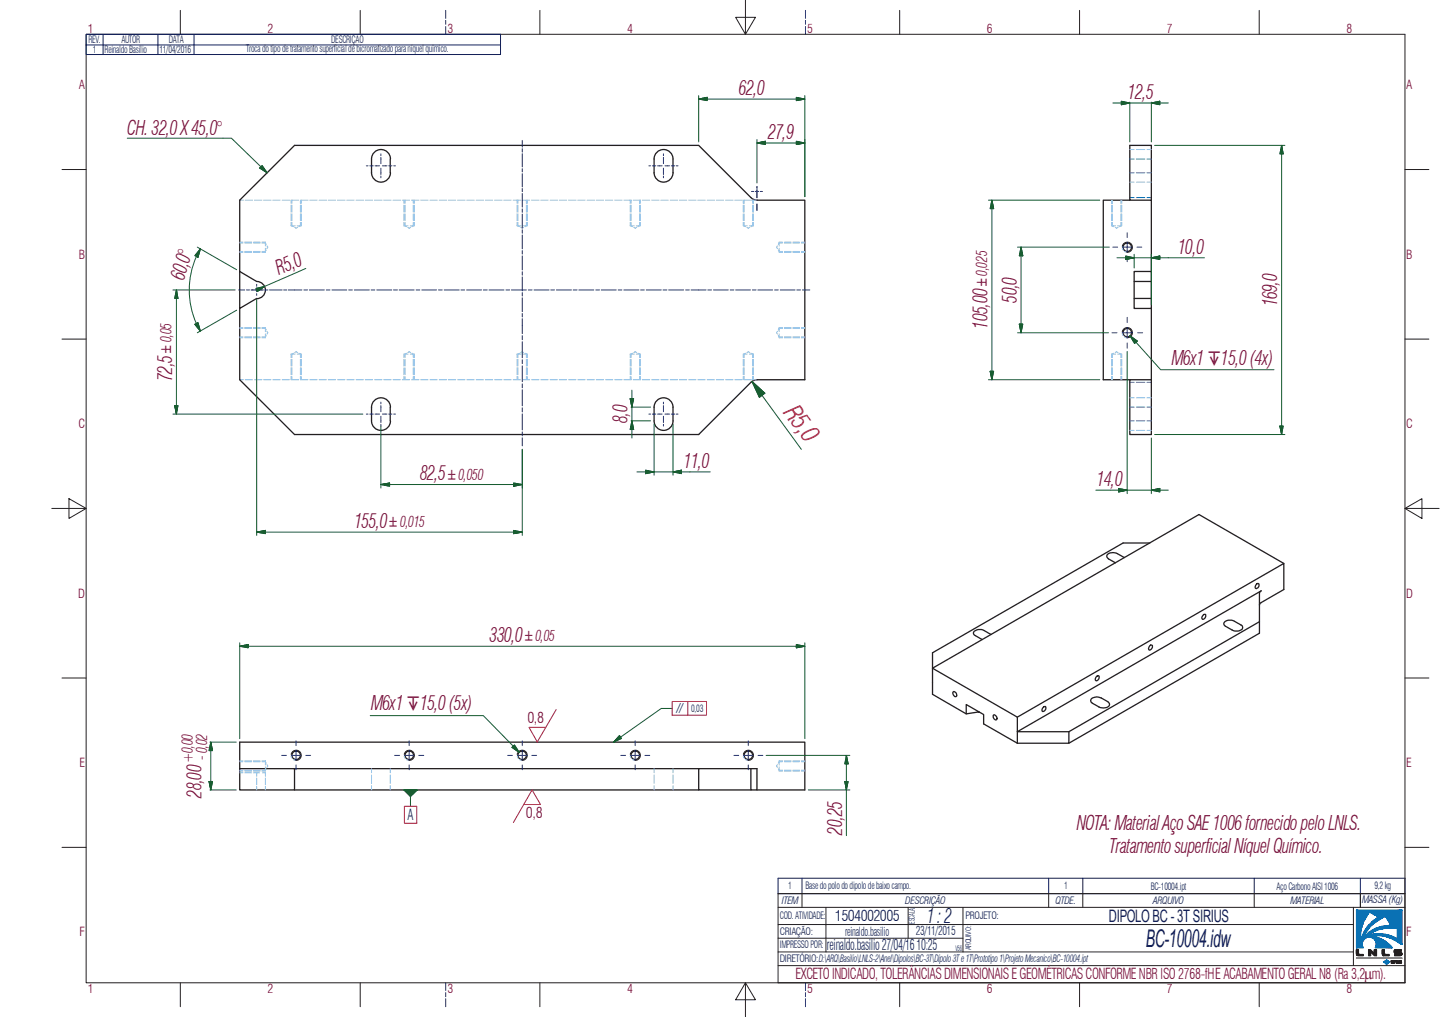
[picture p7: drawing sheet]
<svg xmlns="http://www.w3.org/2000/svg" width="297mm" height="210mm" viewBox="0 0 297 210" stroke-linecap="round" stroke-linejoin="round" font-family="sans-serif">
<defs><g id="words">
<text font-size="5.2" fill="#ee1d23" x="161.5" y="85.2" transform="rotate(54 161.5 85.2)">R5,0</text>
<text font-size="5" fill="#0c1c5b" x="236.4" y="195.4">BC-10004.idw</text>
<g font-size="4.1" fill="#750b37">
<text x="152.4" y="19.6">62,0</text>
<text x="232.6" y="20.4">12,5</text>
<text x="26.2" y="27.8">CH. 32,0 X 45,0°</text>
<text x="158.4" y="28.6">27,9</text>
<text x="243" y="52.4">10,0</text>
<text x="38" y="58.1" transform="rotate(-74 38 58.1)">60,0°</text>
<text x="57.6" y="56.8" transform="rotate(-24 57.6 56.8)">R5,0</text>
<text x="209.7" y="62.5" transform="rotate(-90 209.7 62.5)">50,0</text>
<text x="263.5" y="63.2" transform="rotate(-90 263.5 63.2)">169,0</text>
<text x="203.7" y="67.9" transform="rotate(-90 203.7 67.9)">105,00</text>
<text x="241.7" y="75.2">M6x1↧15,0 (4x)</text>
<text x="35.5" y="78.6" transform="rotate(-90 35.5 78.6)">72,5</text>
<text x="129.4" y="87.4" transform="rotate(-90 129.4 87.4)">8,0</text>
<text x="86.6" y="99.2">82,5</text>
<text x="141" y="96.5">11,0</text>
<text x="226.2" y="100.3">14,0</text>
<text x="73.1" y="108.9">155,0</text>
<text x="101" y="132.5">330,0</text>
<text x="76.5" y="146.6">M6x1↧15,0 (5x)</text>
<text x="41.6" y="164.7" transform="rotate(-90 41.6 164.7)">28,00</text>
<text x="173.7" y="172.3" transform="rotate(-90 173.7 172.3)">20,25</text>
<text x="222.1" y="171.2">NOTA: Material Aço SAE 1006 fornecido pelo LNLS.</text>
<text x="228.9" y="176">Tratamento superficial Níquel Químico.</text>
</g>
<text font-size="4.1" fill="#0c1c5b" x="191.3" y="190.5">1 : 2</text>
<text font-size="3.5" fill="#0c1c5b" x="228.7" y="190.3">DIPOLO BC - 3T SIRIUS</text>
<g font-size="3.1" fill="#750c38">
<text x="108.8" y="149.1">0,8</text>
<text x="108.5" y="168.8">0,8</text>
<text x="164.1" y="202.1">EXCETO INDICADO, TOLERÂNCIAS DIMENSIONAIS E GEOMÉTRICAS CONFORMENBR ISO 2768-fHE ACABAMENTO GERALN8 (Ra 3,2mm).</text>
</g>
<g font-size="3.1" fill="#750b37">
<text x="39.8" y="157.4" transform="rotate(-90 39.8 157.4)">+0,00</text>
<text x="42.6" y="156.9" transform="rotate(-90 42.6 156.9)">-0,02</text>
</g>
<g font-size="3.1" fill="#0c1c5b">
<text x="84.1" y="169.2">A</text>
<text x="172.2" y="190.1">1504002005</text>
<text x="170.5" y="196">reinaldo.basilio 27/04/16 10:25</text>
</g>
<g font-size="2.8" fill="#750b37">
<text x="203.6" y="59.1" transform="rotate(-90 203.6 59.1)">±0,025</text>
<text x="35.4" y="72.8" transform="rotate(-90 35.4 72.8)">±0,05</text>
<text x="92.4" y="99.1">±0,050</text>
<text x="80.4" y="108.8">±0,015</text>
<text x="108.3" y="132.4">±0,05</text>
</g>
<g font-size="2.6" fill="#750c38">
<text x="18.1" y="6.8">1</text>
<text x="55.2" y="6.8">2</text>
<text x="92.3" y="6.8">3</text>
<text x="129.4" y="6.8">4</text>
<text x="166.5" y="6.8">5</text>
<text x="203.6" y="6.8">6</text>
<text x="240.7" y="6.8">7</text>
<text x="277.7" y="6.8">8</text>
<text x="16.3" y="18.4">A</text>
<text x="290.1" y="18.4">A</text>
<text x="16.3" y="53.4">B</text>
<text x="290.1" y="53.4">B</text>
<text x="16.2" y="88.4">C</text>
<text x="290.1" y="88.4">C</text>
<text x="16.2" y="123.3">D</text>
<text x="290.1" y="123.3">D</text>
<text x="16.4" y="158.3">E</text>
<text x="290.1" y="158.3">E</text>
<text x="16.4" y="193.3">F</text>
<text x="290.1" y="193.3">F</text>
<text x="18.1" y="204.9">1</text>
<text x="55.2" y="204.9">2</text>
<text x="92.3" y="204.9">3</text>
<text x="129.4" y="204.9">4</text>
<text x="166.5" y="204.9">5</text>
<text x="203.6" y="204.9">6</text>
<text x="240.7" y="204.9">7</text>
<text x="277.7" y="204.9">8</text>
</g>
<g font-size="2.6" fill="#0c1c5b">
<text x="174.3" y="193.1">reinaldo.basilio</text>
<text x="188.9" y="193">23/11/2015</text>
</g>
<g font-size="2.1" fill="#0c1c5b">
<text x="18.3" y="8.9">REV.</text>
<text x="19.2" y="10.9">1</text>
<text x="21.6" y="10.9">Reinaldo Basílio</text>
<text x="25" y="8.9">AUTOR</text>
<text x="32.9" y="10.9">11/04/2016</text>
<text x="34.8" y="8.9">DATA</text>
<text x="50.7" y="10.8">Troca do tipo de tratamento superficial de bicromatizado para níquel químico.</text>
<text x="68.3" y="8.8">DESCRIÇÃO</text>
<text x="142.6" y="146.9">0,03</text>
<text x="162.6" y="183.6">1</text>
<text x="166.2" y="183.6">Base do polo do dipolo de baixo campo.</text>
<text x="219.5" y="183.6">1</text>
<text x="237.4" y="183.6">BC-10004.ipt</text>
<text x="263.3" y="183.6">Aço Carbono AISI 1006</text>
<text x="283.5" y="183.6">9,2 kg</text>
<text x="160.9" y="189.7">COD. ATIVIDADE:</text>
<text x="161.3" y="186.6">ITEM</text>
<text x="186.7" y="186.5">DESCRIÇÃO</text>
<text x="199.1" y="189.7">PROJETO:</text>
<text x="217.8" y="186.6">QTDE.</text>
<text x="237.9" y="186.6">ARQUIVO</text>
<text x="266.2" y="186.6">MATERIAL</text>
<text x="281" y="186.4">MASSA (Kg)</text>
<text x="160.9" y="192.9">CRIAÇÃO:</text>
<text x="160.9" y="195.8">IMPRESSO POR:</text>
<text x="160.9" y="198.6">DIRETÓRIO:D:\ARQ\Basilio\LNLS-2\Anel\Dipolos\BC-3T\Dipolo 3Te 1T\Prototipo 1\Projeto Mecanico\BC-10004.ipt</text>
</g>
<text font-size="1.8" fill="#0c1c5b" x="139.4" y="147.3">∥</text>
<text font-size="1.6" fill="#0c1c5b" x="188.7" y="190.7" transform="rotate(-90 188.7 190.7)">ESCALA:</text>
<g font-size="1.5" fill="#0c1c5b">
<text x="197.1" y="196.2">V56</text>
<text x="200.3" y="196.2" transform="rotate(-90 200.3 196.2)">ARQUIVO:</text>
</g>
</g></defs>
<g fill="none" stroke="#231f20" stroke-width=".27">
<path d="M76.6 35.6a1.95 1.95 0 0 0 2 2 1.95 1.95 0 0 0 1.9-2M76.6 32.8a1.95 1.95 0 0 1 2-1.9 1.95 1.95 0 0 1 1.9 1.9M76.6 32.8v2.9M80.5 32.8v2.9M134.9 35.6a1.95 1.95 0 0 0 2 2 1.95 1.95 0 0 0 1.9-2M134.9 32.8a1.95 1.95 0 0 1 2-1.9 1.95 1.95 0 0 1 1.9 1.9M134.9 32.8v2.9M138.8 32.8v2.9M49.4 56v-14.7l11.4-11.3h83.3l10.8 10.8 .6 .4 .7 .1h9.8v37.1h-9.9l-.6 .1-.6 .4-10.8 10.8h-83.3l-11.4-11.3v-14.7M49.4 56l3.6 2.1a1.77 1.77 0 0 1 1.7 1.8 1.77 1.77 0 0 1-1.7 1.7M49.4 56v7.7l3.5-2.1M233.1 41.3h-5.5v37.1h5.5"/>
<path d="M234 56h3.5v7.7h-3.5zM234 58.1h3.5M237.5 41.3v-11.3h-4.4v11.3h4.4v14.7M234 61.6h3.5M237.5 63.7v26h-4.4v-11.3h4.4M76.6 86.9a1.95 1.95 0 0 0 2 1.9 1.95 1.95 0 0 0 1.9-1.9M76.6 84.1a1.95 1.95 0 0 1 2-2 1.95 1.95 0 0 1 1.9 2M76.6 84v2.9M80.5 84v2.9M134.9 86.9a1.95 1.95 0 0 0 2 1.9 1.95 1.95 0 0 0 1.9-1.9M134.9 84.1a1.95 1.95 0 0 1 2-2 1.95 1.95 0 0 1 1.9 2M134.9 84v2.9"/>
<path d="M138.8 84v2.9M231.9 115.1l-1.4-.8a1.81 1.81 0 0 0-2.2 .3 .63 .63 0 0 0 .4 .7l1.4 .9M237.2 112.1h-5.5l-39.3 22.6v3.2l17.5 10.1v3l50.3-29.1-.4 .5v8.3l-39.3 22.7M264.8 116.3l-17.5-10.1-54.9 31.7v5.4l6.9 4M204.4 131l-.1-.1a3 3 0 0 0-2.8-.9l-.3 .2a.53 .53 0 0 0-.4 .5 .53 .53 0 0 0 .4 .5l1.4 .8M226.2 139.6l.3-.2a.55 .55 0 0 1 .1 .7 .55 .55 0 0 1-.6 .3zM237.2 133.3l.4-.1a.67 .67 0 0 1-.6 .9l-.1-.2zM248.2 127l.4-.2a.7 .7 0 0 1-.6 1l-.1-.2zM252.6 128.4a1.75 1.75 0 0 1 2-.2l1.4 .8a.61 .61 0 0 1 .3 .7 .61 .61 0 0 1-.6 .5 1.78 1.78 0 0 1-1.6-.2l-1.3-.7a.54 .54 0 0 1-.2-.9zM259.2 120.6l.3-.2a.55 .55 0 0 1 .1 .7 .55 .55 0 0 1-.7 .3zM259.8 124.9l.4-.5 4.6-2.7v-5.4l-54.9 31.7M259.8 128.3l-39.3 22.7"/>
<path d="M49.4 158.6h11.4v4.4h-11.4zM49.4 158.6v-5.4h116.6v9.8h-9.9M60.8 158.6h83.3M154.9 158.6h1.2v4.4h-1.2zM154.9 158.6h-10.8v4.4h10.8M196.7 142.8a.59 .59 0 0 1 .6 .3 .59 .59 0 0 1-.2 .7l-.4-.4-.2-.4zM201.9 146.9l-2.6 .4v-1.9l3.6 2.1v1.9l7 4M204.9 147.7l.1-.1a.59 .59 0 0 1 .6 .3 .59 .59 0 0 1-.2 .7h-.1a.83 .83 0 0 1-.4-.9zM215.3 145.9l.3-.1a.61 .61 0 0 1 0 .7 .61 .61 0 0 1-.6 .3v-.4zM220.5 151v2.4h-10.6M220.5 151h-10.6v2.4M225.1 144.2l1.1-.4a4.4 4.4 0 0 1 2.3 1 .7 .7 0 0 1 .3 .9 .7 .7 0 0 1-.9 .4l-.9-.1-1.7-.9-.3-.5z"/>
<path d="M60.8 163h83.3"/>
<circle cx="232.5" cy="51" r=".87"/>
<circle cx="232.5" cy="68.7" r=".87"/>
<circle cx="61.1" cy="155.9" r=".88"/>
<circle cx="84.4" cy="155.9" r=".88"/>
<circle cx="107.7" cy="155.9" r=".88"/>
<circle cx="131" cy="155.9" r=".88"/>
<circle cx="154.4" cy="155.9" r=".88"/>
</g>
<path d="M231.5 50.8a1.05 1.05 0 0 1 1.2-.8 1.05 1.05 0 0 1 .9 1.2 1.05 1.05 0 0 1-1.2 .9M231.5 68.5a1.05 1.05 0 0 1 1.2-.9 1.05 1.05 0 0 1 .9 1.2 1.05 1.05 0 0 1-1.2 .9M60.1 155.7a1.05 1.05 0 0 1 1.2-.9 1.05 1.05 0 0 1 .8 1.3 1.05 1.05 0 0 1-1.2 .8M83.4 155.7a1.05 1.05 0 0 1 1.2-.9 1.05 1.05 0 0 1 .9 1.3 1.05 1.05 0 0 1-1.3 .8M106.7 155.7a1.05 1.05 0 0 1 1.2-.9 1.05 1.05 0 0 1 .8 1.3 1.05 1.05 0 0 1-1.2 .8M130 155.7a1.05 1.05 0 0 1 1.2-.9 1.05 1.05 0 0 1 .9 1.3 1.05 1.05 0 0 1-1.2 .8M153.3 155.7a1.05 1.05 0 0 1 1.3-.8 1.05 1.05 0 0 1 .8 1.2 1.05 1.05 0 0 1-1.2 .8" fill="none" stroke="#231f20" stroke-width=".21"/>
<g fill="none" stroke="#8bbee7" stroke-width=".21">
<path d="M233.1 30.9h.9M233.1 37.6h.9M234.4 30.9h1.7M234.4 37.6h1.7M236.6 30.9h.9M236.6 37.6h.9M49.4 41.3h.8M49.4 50.2h.7M49.4 51.9h.7M49.4 50h.7M49.4 52.1h.7M50.5 50.2h1.4"/>
<path d="M50.5 51.9h1.4M50.5 50h1.4M50.5 52.1h1.4M50.6 41.3h1.5M52.3 50.2h1.4M52.3 51.9h1.4M52.3 50h1.4M52.3 52.1h1.4M52.5 41.3h1.5M54 50h.7v.8M54 50.2h.7l.2 .2M54.4 41.3h1.5"/>
<path d="M54.7 51.2v.9h-.7M54.9 51.6l-.2 .3h-.7M55.1 50.7l.1 .3-.1 .3M56.3 41.3h1.5M58.2 41.3h1.5M60 41.3v.7M60 42.3v1.5M60 44.1v1.4M60 45.9v.7h.9M60.1 41.3h1.5M60.2 41.3v.7M60.2 42.3v1.5"/>
<path d="M60.2 44.1v1.4M60.2 45.9v.7l.3 .2M60.8 46.9l.3 .2 .3-.2M62 42.3v1.5M62 44.1v1.4M62 45.9v.7l-.3 .2M62.1 41.3v.7M62.1 42.3v1.5M62.1 44.1v1.4M62.1 45.9v.7h-.8M63.5 41.3h-1.5v.7M63.9 41.3h1.5"/>
<path d="M65.8 41.3h1.6M67.7 41.3h1.5M69.6 41.3h1.6M71.5 41.3h1.5M73.5 41.3h1.5M75.3 41.3h1.6M77.3 41.3h1.5M79.2 41.3h1.5M81.1 41.3h1.5M83 41.3h1.5M83.3 41.3v.7M83.3 42.3v1.5"/>
<path d="M83.3 44.1v1.4M83.3 45.9v.7h.9M83.5 41.3v.7M83.5 42.3v1.5M83.5 44.1v1.4M83.5 45.9v.7l.3 .2M84.1 46.9l.3 .2 .3-.2M84.9 41.3h1.5M85.3 41.3v.7M85.3 42.3v1.5M85.3 44.1v1.4M85.3 45.9v.7l-.3 .2"/>
<path d="M85.5 41.3v.7M85.5 42.3v1.5M85.5 44.1v1.4M85.5 45.9v.7h-.9M86.8 41.3h1.5M88.7 41.3h1.5M90.6 41.3h1.5M92.5 41.3h1.5M94.4 41.3h1.5M96.3 41.3h1.5M98.2 41.3h1.5M100.1 41.3h1.5"/>
<path d="M102 41.3h1.6M103.9 41.3h1.5M105.8 41.3h1.6M106.7 41.3v.7M106.7 42.3v1.5M106.7 44.1v1.4M106.7 45.9v.7h.8M106.8 41.3v.7M106.8 42.3v1.5M106.8 44.1v1.4M106.8 45.9v.7l.3 .2M107.4 46.9l.3 .2 .3-.2"/>
<path d="M107.7 41.3h1.6M108.6 41.3v.7M108.6 42.3v1.5M108.6 44.1v1.4M108.6 45.9v.7l-.3 .2M108.8 41.3v.7M108.8 42.3v1.5M108.8 44.1v1.4M108.8 45.9v.7h-.8M109.7 41.3h1.5M111.5 41.3h1.6M113.5 41.3h1.5"/>
<path d="M115.4 41.3h1.5M117.3 41.3h1.5M119.2 41.3h1.5M121.1 41.3h1.5M123 41.3h1.5M124.9 41.3h1.5M126.8 41.3h1.5M128.7 41.3h1.5M130 41.3v.7M130 42.3v1.5M130 44.1v1.4M130 45.9v.7h.8"/>
<path d="M130.2 41.3v.7M130.2 42.3v1.5M130.2 44.1v1.4M130.2 45.9v.7l.3 .2M130.6 41.3h1.5v.7M130.8 46.9l.2 .2 .3-.2M131.9 41.3v.7M131.9 42.3v1.5M131.9 44.1v1.4M131.9 45.9v.7l-.3 .2M132.1 42.3v1.5M132.1 44.1v1.4"/>
<path d="M132.1 45.9v.7h-.9M132.5 41.3h1.5M134.4 41.3h1.6M136.3 41.3h1.5M138.2 41.3h1.6M140.1 41.3h1.6M142.1 41.3h1.5M143.9 41.3h1.6M145.9 41.3h1.5M147.8 41.3h1.5M149.7 41.3h1.5M151.6 41.3h1.5"/>
<path d="M153.3 41.3v.7M153.3 42.3v1.5M153.3 44.1v1.4M153.3 45.9v.7h.8M153.5 42.3v1.5M153.5 44.1v1.4M153.5 45.9v.7l.3 .2M154.1 46.9l.3 .2 .3-.2M155 41.3h-1.5v.7M155.2 41.3v.7M155.2 42.3v1.5M155.2 44.1v1.4"/>
<path d="M155.2 45.9v.7l-.3 .2M155.4 41.3h.7M155.4 41.3v.7M155.4 42.3v1.5M155.4 44.1v1.4M155.4 45.9v.7h-.8M160.4 50.7l-.2 .3 .2 .3M160.5 51.6l.2 .3h.7M160.7 51.2v.9h.7M161.4 50h-.7v.8M161.4 50.2h-.7l-.2 .2M161.8 50.2h1.4"/>
<path d="M161.8 51.9h1.4M161.8 50h1.4M161.8 52.1h1.4M163.6 50.2h1.3M163.6 51.9h1.3M163.6 50h1.3M163.6 52.1h1.3M165.3 50.2h.7M165.3 51.9h.7M165.3 50h.7M165.3 52.1h.7M229.3 45.9v.7h.8"/>
<path d="M229.3 41.3v.7M229.3 42.3v1.5M229.3 44.1v1.4M229.5 41.3v.7M229.5 42.3v1.5M229.5 44.1v1.4M229.5 45.9v.7l.2 .2M230 46.9l.3 .2 .3-.2M231.2 41.3v.7M231.2 42.3v1.5M231.2 44.1v1.4M231.2 45.9v.7l-.3 .2"/>
<path d="M231.4 45.9v.7h-.9M231.4 41.3v.7M231.4 42.3v1.5M231.4 44.1v1.4M231.5 51.2l.2 .4M232 51.9l.3 .1M49.4 78.4h.8M49.4 67.8h.7M49.4 69.5h.7M49.4 67.6h.7M49.4 69.7h.7M50.5 67.8h1.4"/>
<path d="M50.5 69.5h1.4M50.5 67.6h1.4M50.5 69.7h1.4M50.6 78.4h1.5M52.3 67.8h1.4M52.3 69.5h1.4M52.3 67.6h1.4M52.3 69.7h1.4M52.5 78.4h1.5M54 67.6h.7v.9M54 67.8h.7l.2 .3M54.4 78.4h1.5"/>
<path d="M54.7 68.9v.8h-.7M54.9 69.3l-.2 .2h-.7M55.1 68.4l.1 .3-.1 .3M56.3 78.4h1.5M58.2 78.4h1.5M60 74.2v1.3M60 75.9v1.4M60 77.7v.7M60.1 78.4h1.5M60.2 74.2v1.3M60.2 75.9v1.4M60.2 77.7v.7"/>
<path d="M60.5 72.9l-.3 .2v.7M60.8 72.8l.3-.2 .3 .2M60.9 73.1h-.9v.7M61.3 73.1h.8v.7M61.7 72.9l.3 .2v.7M62 77.7v.7h1.5M62 74.2v1.3M62 75.9v1.4M62.1 74.2v1.3M62.1 75.9v1.4M62.1 77.7v.7M63.9 78.4h1.5"/>
<path d="M65.8 78.4h1.6M67.7 78.4h1.5M69.6 78.4h1.6M71.5 78.4h1.5M73.5 78.4h1.5M75.3 78.4h1.6M77.3 78.4h1.5M79.2 78.4h1.5M81.1 78.4h1.5M83 78.4h1.5M83.3 74.2v1.3M83.3 75.9v1.4"/>
<path d="M83.3 77.7v.7M83.5 74.2v1.3M83.5 75.9v1.4M83.5 77.7v.7M83.8 72.9l-.3 .2v.7M84.1 72.8l.3-.2 .3 .2M84.2 73.1h-.9v.7M84.6 73.1h.9v.7M84.9 78.4h1.5M85 72.9l.3 .2v.7M85.3 74.2v1.3M85.3 75.9v1.4"/>
<path d="M85.3 77.7v.7M85.5 74.2v1.3M85.5 75.9v1.4M85.5 77.7v.7M86.8 78.4h1.5M88.7 78.4h1.5M90.6 78.4h1.5M92.5 78.4h1.5M94.4 78.4h1.5M96.3 78.4h1.5M98.2 78.4h1.5M100.1 78.4h1.5"/>
<path d="M102 78.4h1.6M103.9 78.4h1.5M105.8 78.4h1.6M106.7 74.2v1.3M106.7 75.9v1.4M106.7 77.7v.7M106.8 74.2v1.3M106.8 75.9v1.4M106.8 77.7v.7M107.1 72.9l-.3 .2v.7M107.4 72.8l.3-.2 .3 .2M107.5 73.1h-.8v.7"/>
<path d="M107.7 78.4h1.6M108 73.1h.8v.7M108.3 72.9l.3 .2v.7M108.6 74.2v1.3M108.6 75.9v1.4M108.6 77.7v.7M108.8 74.2v1.3M108.8 75.9v1.4M108.8 77.7v.7M109.7 78.4h1.5M111.5 78.4h1.6M113.5 78.4h1.5"/>
<path d="M115.4 78.4h1.5M117.3 78.4h1.5M119.2 78.4h1.5M121.1 78.4h1.5M123 78.4h1.5M124.9 78.4h1.5M126.8 78.4h1.5M128.7 78.4h1.5M130 74.2v1.3M130 75.9v1.4M130 77.7v.7M130.2 74.2v1.3"/>
<path d="M130.2 75.9v1.4M130.2 77.7v.7M130.5 72.9l-.3 .2v.7M130.8 72.8l.2-.2 .3 .2M130.8 73.1h-.8v.7M131.2 73.1h.9v.7M131.6 72.9l.3 .2v.7M131.9 74.2v1.3M131.9 75.9v1.4M131.9 77.7v.7M132.1 77.7v.7h-1.5M132.1 74.2v1.3"/>
<path d="M132.1 75.9v1.4M132.5 78.4h1.5M134.4 78.4h1.6M136.3 78.4h1.5M138.2 78.4h1.6M140.1 78.4h1.6M142.1 78.4h1.5M143.9 78.4h1.6M145.9 78.4h1.5M147.8 78.4h1.5M149.7 78.4h1.5M151.6 78.4h1.5"/>
<path d="M153.3 74.2v1.3M153.3 75.9v1.4M153.3 77.7v.7M153.5 77.7v.7h1.5M153.5 74.2v1.3M153.5 75.9v1.4M153.8 72.9l-.3 .2v.7M154.1 72.8l.3-.2 .3 .2M154.1 73.1h-.8v.7M154.6 73.1h.8v.7M154.9 72.9l.3 .2v.7M155.2 74.2v1.3"/>
<path d="M155.2 75.9v1.4M155.2 77.7v.7M155.4 78.4h.7M155.4 74.2v1.3M155.4 75.9v1.4M155.4 77.7v.7M160.4 68.4l-.2 .3 .2 .3M160.5 69.3l.2 .2h.7M160.7 68.9v.8h.7M161.4 67.6h-.7v.9M161.4 67.8h-.7l-.2 .3M161.8 67.8h1.4"/>
<path d="M161.8 69.5h1.4M161.8 67.6h1.4M161.8 69.7h1.4M163.6 67.8h1.3M163.6 69.5h1.3M163.6 67.6h1.3M163.6 69.7h1.3M165.3 67.8h.7M165.3 69.5h.7M165.3 67.6h.7M165.3 69.7h.7M229.3 74.2v1.3"/>
<path d="M229.3 75.9v1.4M229.3 77.7v.7M229.5 74.2v1.3M229.5 75.9v1.4M229.5 77.7v.7M229.7 72.9l-.2 .2v.7M230 72.8l.3-.2 .3 .2M230.1 73.1h-.8v.7M230.5 73.1h.9v.7M230.9 72.9l.3 .2v.7M231.2 74.2v1.3M231.2 75.9v1.4"/>
<path d="M231.2 77.7v.7M231.4 74.2v1.3M231.4 75.9v1.4M231.4 77.7v.7M231.5 68.9l.2 .4M232 69.5l.3 .2M233.1 82.1h.9M233.1 88.8h.9M234.4 82.1h1.7M234.4 88.8h1.7M236.6 82.1h.9M236.6 88.8h.9"/>
<path d="M49.4 159.5h.7M49.4 157.2h.7M49.4 159h.7M49.4 157h.7M49.4 159.1h.7M50.5 159.5h1.4M50.5 157.2h1.4M50.5 159h1.4M50.5 157h1.4M50.5 159.1h1.4M52.3 159.5h.6M52.3 157.2h1.4"/>
<path d="M52.3 159h1.4M52.3 157h1.4M52.3 159.1h1.4M53.5 159.5h-.6v.7M54 157h.7v.9M54 157.2h.7l.2 .3M54.2 159.5h.5v.7M54.7 158.3v.8h-.7M54.9 158.7l-.2 .3h-.7M55.1 157.8l.1 .3-.1 .3M60 156.1l.2 .3M60.5 156.8l.4 .1"/>
<path d="M76.6 158.6v.9M76.6 159.9v1.8M80.5 158.6v.9M80.5 159.9v1.8M83.4 156.1l.1 .3M83.8 156.8l.4 .1M106.7 156.1l.1 .3M107.1 156.8l.5 .1M130 156.1l.2 .3M130.5 156.8l.3 .1M134.9 158.6v.9M134.9 159.9v1.8"/>
<path d="M138.8 158.6v.9M138.8 159.9v1.8M153.3 156.1l.2 .3M153.8 156.8l.4 .1M160.4 157.8l-.2 .3 .2 .3M160.5 158.7l.2 .3h.7M160.7 158.3v.8h.7M161.4 157.2h-.7l-.2 .3M161.4 157h-.7v.9M161.8 157.2h1.4M161.8 159h1.4M161.8 157h1.4"/>
<path d="M161.8 159.1h1.4M163.6 157.2h1.3M163.6 159h1.3M163.6 157h1.3M163.6 159.1h1.3M165.3 157.2h.7M165.3 159h.7M165.3 157h.7M165.3 159.1h.7M52.9 160.6v1.4M52.9 162.3v.7M54.7 160.6v1.4"/>
<path d="M54.7 162.3v.7M76.6 162.1v.9M80.5 162.1v.9M134.9 162.1v.9M138.8 162.1v.9"/>
</g>
<g fill="none" stroke="#3174bb" stroke-width=".21">
<path d="M233.1 32.8h.9M233.1 35.7h.9M234.4 32.8h1.7M234.4 35.7h1.7M236.6 32.8h.9M236.6 35.7h.9M233.1 40.8h.9M234.4 40.8h1.7M236.6 40.8h.9M233.1 78.9h.9M234.4 78.9h1.7M236.6 78.9h.9"/>
<path d="M233.1 84h.9M233.1 86.9h.9M234.4 84h1.7M234.4 86.9h1.7M236.6 84h.9M236.6 86.9h.9"/>
</g>
<path d="M286.8 190.8l1.4 .8h-.2z" fill="#0971b6"/>
<path d="M286.8 190.8l1.4 .8h-.2z" fill="none" stroke="#0971b6" stroke-width=".21"/>
<path d="M286.8 190.8l1.2 .8z" fill="#0971b6"/>
<path d="M286.8 190.8l1.2 .8z" fill="none" stroke="#0971b6" stroke-width=".21"/>
<path d="M285.9 191.6l1-.6 1.1 .6z" fill="#0971b6"/>
<path d="M285.9 191.6l1-.6 1.1 .6z" fill="none" stroke="#0971b6" stroke-width=".21"/>
<path d="M285.9 191.6l.6-.6h.4z" fill="#0971b6"/>
<path d="M285.9 191.6l.6-.6h.4z" fill="none" stroke="#0971b6" stroke-width=".21"/>
<path d="M285.6 191.1l.9-.1-.6 .6z" fill="#0971b6"/>
<path d="M285.6 191.1l.9-.1-.6 .6z" fill="none" stroke="#0971b6" stroke-width=".21"/>
<path d="M288.2 191.6l1 3.3-1-1.2z" fill="#0971b6"/>
<path d="M288.2 191.6l1 3.3-1-1.2z" fill="none" stroke="#0971b6" stroke-width=".21"/>
<path d="M289.2 187.9v7l-1-3.3z" fill="#0971b6"/>
<path d="M289.2 187.9v7l-1-3.3z" fill="none" stroke="#0971b6" stroke-width=".21"/>
<path d="M289.2 187.9l-1 3.7-1.6-1.1z" fill="#0971b6"/>
<path d="M289.2 187.9l-1 3.7-1.6-1.1z" fill="none" stroke="#0971b6" stroke-width=".21"/>
<path d="M286.5 190.3l2.7-2.4-2.6 2.6z" fill="#0971b6"/>
<path d="M286.5 190.3l2.7-2.4-2.6 2.6z" fill="none" stroke="#0971b6" stroke-width=".21"/>
<path d="M286.4 190l2.8-2.1-2.7 2.4z" fill="#0971b6"/>
<path d="M286.4 190l2.8-2.1-2.7 2.4z" fill="none" stroke="#0971b6" stroke-width=".21"/>
<path d="M286.4 190l.1 .3z" fill="#0971b6"/>
<path d="M286.4 190l.1 .3z" fill="none" stroke="#0971b6" stroke-width=".21"/>
<path d="M287.8 193.5l.4 .2-.4 .4z" fill="#0971b6"/>
<path d="M287.8 193.5l.4 .2-.4 .4z" fill="none" stroke="#0971b6" stroke-width=".21"/>
<path d="M287.8 194.1l.4-.4-.3 .5z" fill="#0971b6"/>
<path d="M287.8 194.1l.4-.4-.3 .5z" fill="none" stroke="#0971b6" stroke-width=".21"/>
<path d="M288.2 193.7l-.1 .6-.2-.1z" fill="#0971b6"/>
<path d="M288.2 193.7l-.1 .6-.2-.1z" fill="none" stroke="#0971b6" stroke-width=".21"/>
<path d="M287.8 193.5v.6l-.2-.1z" fill="#0971b6"/>
<path d="M287.8 193.5v.6l-.2-.1z" fill="none" stroke="#0971b6" stroke-width=".21"/>
<path d="M287.7 193.5l-.1 .5z" fill="#0971b6"/>
<path d="M287.7 193.5l-.1 .5z" fill="none" stroke="#0971b6" stroke-width=".21"/>
<path d="M287.4 193.4l.3 .1-.1 .5z" fill="#0971b6"/>
<path d="M287.4 193.4l.3 .1-.1 .5z" fill="none" stroke="#0971b6" stroke-width=".21"/>
<path d="M287.4 193.4l.3 .1z" fill="#0971b6"/>
<path d="M287.4 193.4l.3 .1z" fill="none" stroke="#0971b6" stroke-width=".21"/>
<path d="M287.3 193.3l.1 .1z" fill="#0971b6"/>
<path d="M287.3 193.3l.1 .1z" fill="none" stroke="#0971b6" stroke-width=".21"/>
<path d="M287.3 193.3l.1 .1-.4 .3z" fill="#0971b6"/>
<path d="M287.3 193.3l.1 .1-.4 .3z" fill="none" stroke="#0971b6" stroke-width=".21"/>
<path d="M287 193.7l.4-.3 .2 .6z" fill="#0971b6"/>
<path d="M287 193.7l.4-.3 .2 .6z" fill="none" stroke="#0971b6" stroke-width=".21"/>
<path d="M287.1 193.2l.2 .1-.3 .4z" fill="#0971b6"/>
<path d="M287.1 193.2l.2 .1-.3 .4z" fill="none" stroke="#0971b6" stroke-width=".21"/>
<path d="M287.1 193.2l-.1 .5-.2-.1z" fill="#0971b6"/>
<path d="M287.1 193.2l-.1 .5-.2-.1z" fill="none" stroke="#0971b6" stroke-width=".21"/>
<path d="M286.8 193.6l.2 .1z" fill="#0971b6"/>
<path d="M286.8 193.6l.2 .1z" fill="none" stroke="#0971b6" stroke-width=".21"/>
<path d="M286.4 193l.7 .2-.7 .3z" fill="#0971b6"/>
<path d="M286.4 193l.7 .2-.7 .3z" fill="none" stroke="#0971b6" stroke-width=".21"/>
<path d="M286.4 193.5l.7-.3-.4 .4z" fill="#0971b6"/>
<path d="M286.4 193.5l.7-.3-.4 .4z" fill="none" stroke="#0971b6" stroke-width=".21"/>
<path d="M287.1 193.2l-.3 .4h-.1z" fill="#0971b6"/>
<path d="M287.1 193.2l-.3 .4h-.1z" fill="none" stroke="#0971b6" stroke-width=".21"/>
<path d="M285.8 192.8l.6 .2-.6 .3z" fill="#0971b6"/>
<path d="M285.8 192.8l.6 .2-.6 .3z" fill="none" stroke="#0971b6" stroke-width=".21"/>
<path d="M285.8 193.3l.6-.3-.4 .4z" fill="#0971b6"/>
<path d="M285.8 193.3l.6-.3-.4 .4z" fill="none" stroke="#0971b6" stroke-width=".21"/>
<path d="M286.4 193v.5l-.4-.1z" fill="#0971b6"/>
<path d="M286.4 193v.5l-.4-.1z" fill="none" stroke="#0971b6" stroke-width=".21"/>
<path d="M285.1 193.2l.7-.4v.5z" fill="#0971b6"/>
<path d="M285.1 193.2l.7-.4v.5z" fill="none" stroke="#0971b6" stroke-width=".21"/>
<path d="M284.9 192.7l.9 .1-.7 .4z" fill="#0971b6"/>
<path d="M284.9 192.7l.9 .1-.7 .4z" fill="none" stroke="#0971b6" stroke-width=".21"/>
<path d="M284.5 193.1l.4-.4 .2 .5z" fill="#0971b6"/>
<path d="M284.5 193.1l.4-.4 .2 .5z" fill="none" stroke="#0971b6" stroke-width=".21"/>
<path d="M283.6 192.7h1.3l-.4 .4z" fill="#0971b6"/>
<path d="M283.6 192.7h1.3l-.4 .4z" fill="none" stroke="#0971b6" stroke-width=".21"/>
<path d="M283.6 192.7l.9 .4h-1.1z" fill="#0971b6"/>
<path d="M283.6 192.7l.9 .4h-1.1z" fill="none" stroke="#0971b6" stroke-width=".21"/>
<path d="M283.2 192.8l.4-.1-.2 .4z" fill="#0971b6"/>
<path d="M283.2 192.8l.4-.1-.2 .4z" fill="none" stroke="#0971b6" stroke-width=".21"/>
<path d="M283.2 192.8l.2 .3-.4 .1z" fill="#0971b6"/>
<path d="M283.2 192.8l.2 .3-.4 .1z" fill="none" stroke="#0971b6" stroke-width=".21"/>
<path d="M282.8 192.9l.4-.1-.2 .4z" fill="#0971b6"/>
<path d="M282.8 192.9l.4-.1-.2 .4z" fill="none" stroke="#0971b6" stroke-width=".21"/>
<path d="M282.8 192.9l.2 .3-.6 .2z" fill="#0971b6"/>
<path d="M282.8 192.9l.2 .3-.6 .2z" fill="none" stroke="#0971b6" stroke-width=".21"/>
<path d="M282.2 193.1l.6-.2-.4 .5z" fill="#0971b6"/>
<path d="M282.2 193.1l.6-.2-.4 .5z" fill="none" stroke="#0971b6" stroke-width=".21"/>
<path d="M282.1 193.2l.1-.1 .2 .3z" fill="#0971b6"/>
<path d="M282.1 193.2l.1-.1 .2 .3z" fill="none" stroke="#0971b6" stroke-width=".21"/>
<path d="M282.1 193.2l.3 .2-.4 .1z" fill="#0971b6"/>
<path d="M282.1 193.2l.3 .2-.4 .1z" fill="none" stroke="#0971b6" stroke-width=".21"/>
<path d="M282 193.1v.4z" fill="#0971b6"/>
<path d="M282 193.1v.4z" fill="none" stroke="#0971b6" stroke-width=".21"/>
<path d="M281.6 193.2l.4-.1v.4z" fill="#0971b6"/>
<path d="M281.6 193.2l.4-.1v.4z" fill="none" stroke="#0971b6" stroke-width=".21"/>
<path d="M281.6 193.1h.4z" fill="#0971b6"/>
<path d="M281.6 193.1h.4z" fill="none" stroke="#0971b6" stroke-width=".21"/>
<path d="M282 192.7v.4h-.4z" fill="#0971b6"/>
<path d="M282 192.7v.4h-.4z" fill="none" stroke="#0971b6" stroke-width=".21"/>
<path d="M282 192.7l.2 .3-.2 .1z" fill="#0971b6"/>
<path d="M282 192.7l.2 .3-.2 .1z" fill="none" stroke="#0971b6" stroke-width=".21"/>
<path d="M282 192.7l.2 .3z" fill="#0971b6"/>
<path d="M282 192.7l.2 .3z" fill="none" stroke="#0971b6" stroke-width=".21"/>
<path d="M282.1 192.7l.2 .3z" fill="#0971b6"/>
<path d="M282.1 192.7l.2 .3z" fill="none" stroke="#0971b6" stroke-width=".21"/>
<path d="M282.1 192.7l.3 .2-.1 .1z" fill="#0971b6"/>
<path d="M282.1 192.7l.3 .2-.1 .1z" fill="none" stroke="#0971b6" stroke-width=".21"/>
<path d="M282 193.1l.2-.1z" fill="#0971b6"/>
<path d="M282 193.1l.2-.1z" fill="none" stroke="#0971b6" stroke-width=".21"/>
<path d="M282.5 192.9h.1" fill="none" stroke="#0971b6" stroke-width=".21"/>
<path d="M282.1 192.7l.4 .1z" fill="#0971b6"/>
<path d="M282.1 192.7l.4 .1z" fill="none" stroke="#0971b6" stroke-width=".21"/>
<path d="M282.3 192.5l.2 .3z" fill="#0971b6"/>
<path d="M282.3 192.5l.2 .3z" fill="none" stroke="#0971b6" stroke-width=".21"/>
<path d="M282.2 192.6l.3 .2z" fill="#0971b6"/>
<path d="M282.2 192.6l.3 .2z" fill="none" stroke="#0971b6" stroke-width=".21"/>
<path d="M282.1 192.7l.1-.1 .3 .2z" fill="#0971b6"/>
<path d="M282.1 192.7l.1-.1 .3 .2z" fill="none" stroke="#0971b6" stroke-width=".21"/>
<path d="M282.3 192.5l.3 .2-.1 .1z" fill="#0971b6"/>
<path d="M282.3 192.5l.3 .2-.1 .1z" fill="none" stroke="#0971b6" stroke-width=".21"/>
<path d="M282.3 192.5l.1-.1 .2 .3z" fill="#0971b6"/>
<path d="M282.3 192.5l.1-.1 .2 .3z" fill="none" stroke="#0971b6" stroke-width=".21"/>
<path d="M282.3 192.5h.1" fill="none" stroke="#0971b6" stroke-width=".21"/>
<path d="M282.4 192.4l.3 .3z" fill="#0971b6"/>
<path d="M282.4 192.4l.3 .3z" fill="none" stroke="#0971b6" stroke-width=".21"/>
<path d="M282.5 192.3l.2 .4-.3-.3z" fill="#0971b6"/>
<path d="M282.5 192.3l.2 .4-.3-.3z" fill="none" stroke="#0971b6" stroke-width=".21"/>
<path d="M282.4 192.4l.1-.1z" fill="#0971b6"/>
<path d="M282.4 192.4l.1-.1z" fill="none" stroke="#0971b6" stroke-width=".21"/>
<path d="M282.5 192.3l.4 .2-.2 .2z" fill="#0971b6"/>
<path d="M282.5 192.3l.4 .2-.2 .2z" fill="none" stroke="#0971b6" stroke-width=".21"/>
<path d="M282.5 192.3h.1l.3 .2z" fill="#0971b6"/>
<path d="M282.5 192.3h.1l.3 .2z" fill="none" stroke="#0971b6" stroke-width=".21"/>
<path d="M282.7 192.2l.2 .3z" fill="#0971b6"/>
<path d="M282.7 192.2l.2 .3z" fill="none" stroke="#0971b6" stroke-width=".21"/>
<path d="M282.7 192.2l.2 .3z" fill="#0971b6"/>
<path d="M282.7 192.2l.2 .3z" fill="none" stroke="#0971b6" stroke-width=".21"/>
<path d="M282.8 192.2l.1-.1v.4z" fill="#0971b6"/>
<path d="M282.8 192.2l.1-.1v.4z" fill="none" stroke="#0971b6" stroke-width=".21"/>
<path d="M282.9 192.1l.3 .3-.3 .1z" fill="#0971b6"/>
<path d="M282.9 192.1l.3 .3-.3 .1z" fill="none" stroke="#0971b6" stroke-width=".21"/>
<path d="M282.9 192l.3 .4z" fill="#0971b6"/>
<path d="M282.9 192l.3 .4z" fill="none" stroke="#0971b6" stroke-width=".21"/>
<path d="M282.9 192l.2-.1 .1 .5z" fill="#0971b6"/>
<path d="M282.9 192l.2-.1 .1 .5z" fill="none" stroke="#0971b6" stroke-width=".21"/>
<path d="M283.1 191.9l.3 .4-.2 .1z" fill="#0971b6"/>
<path d="M283.1 191.9l.3 .4-.2 .1z" fill="none" stroke="#0971b6" stroke-width=".21"/>
<path d="M283.1 191.9l.4 .4z" fill="#0971b6"/>
<path d="M283.1 191.9l.4 .4z" fill="none" stroke="#0971b6" stroke-width=".21"/>
<path d="M283.1 191.9l.5 .3-.1 .1z" fill="#0971b6"/>
<path d="M283.1 191.9l.5 .3-.1 .1z" fill="none" stroke="#0971b6" stroke-width=".21"/>
<path d="M283.1 191.9l.5-.2v.5z" fill="#0971b6"/>
<path d="M283.1 191.9l.5-.2v.5z" fill="none" stroke="#0971b6" stroke-width=".21"/>
<path d="M283.6 191.7l.2 .5h-.2z" fill="#0971b6"/>
<path d="M283.6 191.7l.2 .5h-.2z" fill="none" stroke="#0971b6" stroke-width=".21"/>
<path d="M283.6 191.7l.4 .3-.2 .2z" fill="#0971b6"/>
<path d="M283.6 191.7l.4 .3-.2 .2z" fill="none" stroke="#0971b6" stroke-width=".21"/>
<path d="M283.9 191.6l.6 .3-.5 .1z" fill="#0971b6"/>
<path d="M283.9 191.6l.6 .3-.5 .1z" fill="none" stroke="#0971b6" stroke-width=".21"/>
<path d="M283.8 191.6h.1l.1 .4z" fill="#0971b6"/>
<path d="M283.8 191.6h.1l.1 .4z" fill="none" stroke="#0971b6" stroke-width=".21"/>
<path d="M283.6 191.7l.2-.1 .2 .4z" fill="#0971b6"/>
<path d="M283.6 191.7l.2-.1 .2 .4z" fill="none" stroke="#0971b6" stroke-width=".21"/>
<path d="M284.8 191.3l.3 .4-.6 .2z" fill="#0971b6"/>
<path d="M284.8 191.3l.3 .4-.6 .2z" fill="none" stroke="#0971b6" stroke-width=".21"/>
<path d="M284.6 191.3h.2l-.3 .6z" fill="#0971b6"/>
<path d="M284.6 191.3h.2l-.3 .6z" fill="none" stroke="#0971b6" stroke-width=".21"/>
<path d="M284.1 191.5l.5-.2-.1 .6z" fill="#0971b6"/>
<path d="M284.1 191.5l.5-.2-.1 .6z" fill="none" stroke="#0971b6" stroke-width=".21"/>
<path d="M285.3 191.2l.6 .4-.8 .1z" fill="#0971b6"/>
<path d="M285.3 191.2l.6 .4-.8 .1z" fill="none" stroke="#0971b6" stroke-width=".21"/>
<path d="M285.1 191.2h.2l-.2 .5z" fill="#0971b6"/>
<path d="M285.1 191.2h.2l-.2 .5z" fill="none" stroke="#0971b6" stroke-width=".21"/>
<path d="M284.8 191.3l.3-.1v.5z" fill="#0971b6"/>
<path d="M284.8 191.3l.3-.1v.5z" fill="none" stroke="#0971b6" stroke-width=".21"/>
<path d="M281.2 193.6h.1" fill="none" stroke="#0971b6" stroke-width=".21"/>
<path d="M281 193.2l.2 .4z" fill="#0971b6"/>
<path d="M281 193.2l.2 .4z" fill="none" stroke="#0971b6" stroke-width=".21"/>
<path d="M281 193.2l.2 .4-.4 .4z" fill="#0971b6"/>
<path d="M281 193.2l.2 .4-.4 .4z" fill="none" stroke="#0971b6" stroke-width=".21"/>
<path d="M281 193.2l.3 .1-.1 .2z" fill="#0971b6"/>
<path d="M281 193.2l.3 .1-.1 .2z" fill="none" stroke="#0971b6" stroke-width=".21"/>
<path d="M281 193.2h.4z" fill="#0971b6"/>
<path d="M281 193.2h.4z" fill="none" stroke="#0971b6" stroke-width=".21"/>
<path d="M281.1 193.1l.3 .1h-.4z" fill="#0971b6"/>
<path d="M281.1 193.1l.3 .1h-.4z" fill="none" stroke="#0971b6" stroke-width=".21"/>
<path d="M281.2 192.8l.2 .4-.3-.1z" fill="#0971b6"/>
<path d="M281.2 192.8l.2 .4-.3-.1z" fill="none" stroke="#0971b6" stroke-width=".21"/>
<path d="M281.2 192.8l.5-.2-.3 .6z" fill="#0971b6"/>
<path d="M281.2 192.8l.5-.2-.3 .6z" fill="none" stroke="#0971b6" stroke-width=".21"/>
<path d="M281.2 192.6h.5l-.5 .2z" fill="#0971b6"/>
<path d="M281.2 192.6h.5l-.5 .2z" fill="none" stroke="#0971b6" stroke-width=".21"/>
<path d="M281.3 192.5l.4 .1h-.5z" fill="#0971b6"/>
<path d="M281.3 192.5l.4 .1h-.5z" fill="none" stroke="#0971b6" stroke-width=".21"/>
<path d="M281.3 192.5h.4z" fill="#0971b6"/>
<path d="M281.3 192.5h.4z" fill="none" stroke="#0971b6" stroke-width=".21"/>
<path d="M281.4 192.2l.3 .3h-.4z" fill="#0971b6"/>
<path d="M281.4 192.2l.3 .3h-.4z" fill="none" stroke="#0971b6" stroke-width=".21"/>
<path d="M281.4 192.2l.5 .1-.2 .2z" fill="#0971b6"/>
<path d="M281.4 192.2l.5 .1-.2 .2z" fill="none" stroke="#0971b6" stroke-width=".21"/>
<path d="M281.4 192.2l.5 .1z" fill="#0971b6"/>
<path d="M281.4 192.2l.5 .1z" fill="none" stroke="#0971b6" stroke-width=".21"/>
<path d="M281.6 191.9l.4 .3-.1 .1z" fill="#0971b6"/>
<path d="M281.6 191.9l.4 .3-.1 .1z" fill="none" stroke="#0971b6" stroke-width=".21"/>
<path d="M281.6 192l.3 .3z" fill="#0971b6"/>
<path d="M281.6 192l.3 .3z" fill="none" stroke="#0971b6" stroke-width=".21"/>
<path d="M281.6 192l.3 .3-.5-.1z" fill="#0971b6"/>
<path d="M281.6 192l.3 .3-.5-.1z" fill="none" stroke="#0971b6" stroke-width=".21"/>
<path d="M281.6 191.9l.4 .2z" fill="#0971b6"/>
<path d="M281.6 191.9l.4 .2z" fill="none" stroke="#0971b6" stroke-width=".21"/>
<path d="M281.6 191.9l.4 .1z" fill="#0971b6"/>
<path d="M281.6 191.9l.4 .1z" fill="none" stroke="#0971b6" stroke-width=".21"/>
<path d="M281.6 191.9h.5z" fill="#0971b6"/>
<path d="M281.6 191.9h.5z" fill="none" stroke="#0971b6" stroke-width=".21"/>
<path d="M282.2 191.9h-.1z" fill="#0971b6"/>
<path d="M282.2 191.9h-.1z" fill="none" stroke="#0971b6" stroke-width=".21"/>
<path d="M281.8 191.7l.4 .2h-.1z" fill="#0971b6"/>
<path d="M281.8 191.7l.4 .2h-.1z" fill="none" stroke="#0971b6" stroke-width=".21"/>
<path d="M281.7 191.8l.1-.1 .3 .2z" fill="#0971b6"/>
<path d="M281.7 191.8l.1-.1 .3 .2z" fill="none" stroke="#0971b6" stroke-width=".21"/>
<path d="M282.2 191.8h.1" fill="none" stroke="#0971b6" stroke-width=".21"/>
<path d="M281.9 191.5l.3 .4z" fill="#0971b6"/>
<path d="M281.9 191.5l.3 .4z" fill="none" stroke="#0971b6" stroke-width=".21"/>
<path d="M281.8 191.6l.1-.1 .3 .4z" fill="#0971b6"/>
<path d="M281.8 191.6l.1-.1 .3 .4z" fill="none" stroke="#0971b6" stroke-width=".21"/>
<path d="M282.3 191.6l-.1 .2z" fill="#0971b6"/>
<path d="M282.3 191.6l-.1 .2z" fill="none" stroke="#0971b6" stroke-width=".21"/>
<path d="M281.9 191.5l.4 .1-.1 .2z" fill="#0971b6"/>
<path d="M281.9 191.5l.4 .1-.1 .2z" fill="none" stroke="#0971b6" stroke-width=".21"/>
<path d="M282.3 191.6l.2-.1z" fill="#0971b6"/>
<path d="M282.3 191.6l.2-.1z" fill="none" stroke="#0971b6" stroke-width=".21"/>
<path d="M282 191.4l.5 .1-.2 .1z" fill="#0971b6"/>
<path d="M282 191.4l.5 .1-.2 .1z" fill="none" stroke="#0971b6" stroke-width=".21"/>
<path d="M282 191.4l.3 .2-.4-.1z" fill="#0971b6"/>
<path d="M282 191.4l.3 .2-.4-.1z" fill="none" stroke="#0971b6" stroke-width=".21"/>
<path d="M282.2 191.1l.5 .2-.2 .2z" fill="#0971b6"/>
<path d="M282.2 191.1l.5 .2-.2 .2z" fill="none" stroke="#0971b6" stroke-width=".21"/>
<path d="M282.2 191.1l.3 .4-.4-.2z" fill="#0971b6"/>
<path d="M282.2 191.1l.3 .4-.4-.2z" fill="none" stroke="#0971b6" stroke-width=".21"/>
<path d="M282.1 191.3l.4 .2-.5-.1z" fill="#0971b6"/>
<path d="M282.1 191.3l.4 .2-.5-.1z" fill="none" stroke="#0971b6" stroke-width=".21"/>
<path d="M282 191.4h.1" fill="none" stroke="#0971b6" stroke-width=".21"/>
<path d="M282.2 191.1l.5 .1z" fill="#0971b6"/>
<path d="M282.2 191.1l.5 .1z" fill="none" stroke="#0971b6" stroke-width=".21"/>
<path d="M282.3 191l.4 .2z" fill="#0971b6"/>
<path d="M282.3 191l.4 .2z" fill="none" stroke="#0971b6" stroke-width=".21"/>
<path d="M282.4 190.9l.3 .3-.4-.2z" fill="#0971b6"/>
<path d="M282.4 190.9l.3 .3-.4-.2z" fill="none" stroke="#0971b6" stroke-width=".21"/>
<path d="M282.4 190.9l.5 .1-.2 .2z" fill="#0971b6"/>
<path d="M282.4 190.9l.5 .1-.2 .2z" fill="none" stroke="#0971b6" stroke-width=".21"/>
<path d="M282.4 190.9l.5 .1z" fill="#0971b6"/>
<path d="M282.4 190.9l.5 .1z" fill="none" stroke="#0971b6" stroke-width=".21"/>
<path d="M282.4 190.9l.5 .1z" fill="#0971b6"/>
<path d="M282.4 190.9l.5 .1z" fill="none" stroke="#0971b6" stroke-width=".21"/>
<path d="M282.4 190.9l.7-.1-.2 .2z" fill="#0971b6"/>
<path d="M282.4 190.9l.7-.1-.2 .2z" fill="none" stroke="#0971b6" stroke-width=".21"/>
<path d="M283.1 190.8l.2-.2z" fill="#0971b6"/>
<path d="M283.1 190.8l.2-.2z" fill="none" stroke="#0971b6" stroke-width=".21"/>
<path d="M283 190.3l.3 .3-.2 .2z" fill="#0971b6"/>
<path d="M283 190.3l.3 .3-.2 .2z" fill="none" stroke="#0971b6" stroke-width=".21"/>
<path d="M282.4 190.9l.6-.6 .1 .5z" fill="#0971b6"/>
<path d="M282.4 190.9l.6-.6 .1 .5z" fill="none" stroke="#0971b6" stroke-width=".21"/>
<path d="M283.3 190.6l.1-.1z" fill="#0971b6"/>
<path d="M283.3 190.6l.1-.1z" fill="none" stroke="#0971b6" stroke-width=".21"/>
<path d="M283.1 190.2l.3 .3-.1 .1z" fill="#0971b6"/>
<path d="M283.1 190.2l.3 .3-.1 .1z" fill="none" stroke="#0971b6" stroke-width=".21"/>
<path d="M283 190.3l.3 .3z" fill="#0971b6"/>
<path d="M283 190.3l.3 .3z" fill="none" stroke="#0971b6" stroke-width=".21"/>
<path d="M283.4 190.5h.1z" fill="#0971b6"/>
<path d="M283.4 190.5h.1z" fill="none" stroke="#0971b6" stroke-width=".21"/>
<path d="M283.1 190.2l.4 .3h-.1z" fill="#0971b6"/>
<path d="M283.1 190.2l.4 .3h-.1z" fill="none" stroke="#0971b6" stroke-width=".21"/>
<path d="M283.5 190.5l.2-.2z" fill="#0971b6"/>
<path d="M283.5 190.5l.2-.2z" fill="none" stroke="#0971b6" stroke-width=".21"/>
<path d="M283.3 190.1l.4 .2-.2 .2z" fill="#0971b6"/>
<path d="M283.3 190.1l.4 .2-.2 .2z" fill="none" stroke="#0971b6" stroke-width=".21"/>
<path d="M283.1 190.2l.2-.1 .2 .4z" fill="#0971b6"/>
<path d="M283.1 190.2l.2-.1 .2 .4z" fill="none" stroke="#0971b6" stroke-width=".21"/>
<path d="M283.2 190.1l-.1 .1z" fill="#0971b6"/>
<path d="M283.2 190.1l-.1 .1z" fill="none" stroke="#0971b6" stroke-width=".21"/>
<path d="M283.7 190.3l.1-.1z" fill="#0971b6"/>
<path d="M283.7 190.3l.1-.1z" fill="none" stroke="#0971b6" stroke-width=".21"/>
<path d="M283.5 189.9l.3 .3-.1 .1z" fill="#0971b6"/>
<path d="M283.5 189.9l.3 .3-.1 .1z" fill="none" stroke="#0971b6" stroke-width=".21"/>
<path d="M283.5 189.9l.2 .4-.3-.3z" fill="#0971b6"/>
<path d="M283.5 189.9l.2 .4-.3-.3z" fill="none" stroke="#0971b6" stroke-width=".21"/>
<path d="M283.4 190h.1" fill="none" stroke="#0971b6" stroke-width=".21"/>
<path d="M283.8 190.2l.2-.1z" fill="#0971b6"/>
<path d="M283.8 190.2l.2-.1z" fill="none" stroke="#0971b6" stroke-width=".21"/>
<path d="M283.6 189.8l.4 .3-.2 .1z" fill="#0971b6"/>
<path d="M283.6 189.8l.4 .3-.2 .1z" fill="none" stroke="#0971b6" stroke-width=".21"/>
<path d="M283.5 189.9l.3 .3z" fill="#0971b6"/>
<path d="M283.5 189.9l.3 .3z" fill="none" stroke="#0971b6" stroke-width=".21"/>
<path d="M283.5 189.9h.1" fill="none" stroke="#0971b6" stroke-width=".21"/>
<path d="M284.1 190.1h.1" fill="none" stroke="#0971b6" stroke-width=".21"/>
<path d="M283.7 189.7l.5 .4h-.2z" fill="#0971b6"/>
<path d="M283.7 189.7l.5 .4h-.2z" fill="none" stroke="#0971b6" stroke-width=".21"/>
<path d="M283.6 189.8l.1-.1 .3 .4z" fill="#0971b6"/>
<path d="M283.6 189.8l.1-.1 .3 .4z" fill="none" stroke="#0971b6" stroke-width=".21"/>
<path d="M283.6 189.8l.1-.1z" fill="#0971b6"/>
<path d="M283.6 189.8l.1-.1z" fill="none" stroke="#0971b6" stroke-width=".21"/>
<path d="M283.8 189.6l.4 .5-.5-.4z" fill="#0971b6"/>
<path d="M283.8 189.6l.4 .5-.5-.4z" fill="none" stroke="#0971b6" stroke-width=".21"/>
<path d="M283.8 189.6l.4 .4z" fill="#0971b6"/>
<path d="M283.8 189.6l.4 .4z" fill="none" stroke="#0971b6" stroke-width=".21"/>
<path d="M283.8 189.6l.2-.1 .2 .5z" fill="#0971b6"/>
<path d="M283.8 189.6l.2-.1 .2 .5z" fill="none" stroke="#0971b6" stroke-width=".21"/>
<path d="M284 189.5l.4 .4-.2 .1z" fill="#0971b6"/>
<path d="M284 189.5l.4 .4-.2 .1z" fill="none" stroke="#0971b6" stroke-width=".21"/>
<path d="M284 189.5l.1-.1 .3 .5z" fill="#0971b6"/>
<path d="M284 189.5l.1-.1 .3 .5z" fill="none" stroke="#0971b6" stroke-width=".21"/>
<path d="M284.1 189.4l.5 .4-.2 .1z" fill="#0971b6"/>
<path d="M284.1 189.4l.5 .4-.2 .1z" fill="none" stroke="#0971b6" stroke-width=".21"/>
<path d="M284.1 189.4l.1-.1 .4 .5z" fill="#0971b6"/>
<path d="M284.1 189.4l.1-.1 .4 .5z" fill="none" stroke="#0971b6" stroke-width=".21"/>
<path d="M284.2 189.3l.5 .4-.1 .1z" fill="#0971b6"/>
<path d="M284.2 189.3l.5 .4-.1 .1z" fill="none" stroke="#0971b6" stroke-width=".21"/>
<path d="M284.3 189.2l.4 .5-.5-.4z" fill="#0971b6"/>
<path d="M284.3 189.2l.4 .5-.5-.4z" fill="none" stroke="#0971b6" stroke-width=".21"/>
<path d="M284.3 189.2l.6 .4-.2 .1z" fill="#0971b6"/>
<path d="M284.3 189.2l.6 .4-.2 .1z" fill="none" stroke="#0971b6" stroke-width=".21"/>
<path d="M284.3 189.2l.8 .3-.2 .1z" fill="#0971b6"/>
<path d="M284.3 189.2l.8 .3-.2 .1z" fill="none" stroke="#0971b6" stroke-width=".21"/>
<path d="M284.3 189.2l1 .2-.2 .1z" fill="#0971b6"/>
<path d="M284.3 189.2l1 .2-.2 .1z" fill="none" stroke="#0971b6" stroke-width=".21"/>
<path d="M284.3 189.2l1.2 .1z" fill="#0971b6"/>
<path d="M284.3 189.2l1.2 .1z" fill="none" stroke="#0971b6" stroke-width=".21"/>
<path d="M284.3 189.2h1.4l-.2 .1z" fill="#0971b6"/>
<path d="M284.3 189.2h1.4l-.2 .1z" fill="none" stroke="#0971b6" stroke-width=".21"/>
<path d="M283.9 189l1.9 .1z" fill="#0971b6"/>
<path d="M283.9 189l1.9 .1z" fill="none" stroke="#0971b6" stroke-width=".21"/>
<path d="M283.9 189l1.8 .2-1.6-.1z" fill="#0971b6"/>
<path d="M283.9 189l1.8 .2-1.6-.1z" fill="none" stroke="#0971b6" stroke-width=".21"/>
<path d="M284.1 189.1l1.6 .1z" fill="#0971b6"/>
<path d="M284.1 189.1l1.6 .1z" fill="none" stroke="#0971b6" stroke-width=".21"/>
<path d="M285.8 189.1l.2 .3z" fill="#0971b6"/>
<path d="M285.8 189.1l.2 .3z" fill="none" stroke="#0971b6" stroke-width=".21"/>
<path d="M285.8 189.1l3.4-1.2-3.2 1.5z" fill="#0971b6"/>
<path d="M285.8 189.1l3.4-1.2-3.2 1.5z" fill="none" stroke="#0971b6" stroke-width=".21"/>
<path d="M282.8 188.4l6.4-.5-3.4 1.2z" fill="#0971b6"/>
<path d="M282.8 188.4l6.4-.5-3.4 1.2z" fill="none" stroke="#0971b6" stroke-width=".21"/>
<path d="M282.5 188.2l6.7-.3-6.4 .5z" fill="#0971b6"/>
<path d="M282.5 188.2l6.7-.3-6.4 .5z" fill="none" stroke="#0971b6" stroke-width=".21"/>
<path d="M282.5 188.2l.3 .2z" fill="#0971b6"/>
<path d="M282.5 188.2l.3 .2z" fill="none" stroke="#0971b6" stroke-width=".21"/>
<path d="M286 189.4l3.2-1.5-3.1 1.7z" fill="#0971b6"/>
<path d="M286 189.4l3.2-1.5-3.1 1.7z" fill="none" stroke="#0971b6" stroke-width=".21"/>
<path d="M286.1 189.6l3.1-1.7-3 1.9z" fill="#0971b6"/>
<path d="M286.1 189.6l3.1-1.7-3 1.9z" fill="none" stroke="#0971b6" stroke-width=".21"/>
<path d="M286.2 189.8l3-1.9-2.8 2.1z" fill="#0971b6"/>
<path d="M286.2 189.8l3-1.9-2.8 2.1z" fill="none" stroke="#0971b6" stroke-width=".21"/>
<path d="M286.1 189.6l.1 .2z" fill="#0971b6"/>
<path d="M286.1 189.6l.1 .2z" fill="none" stroke="#0971b6" stroke-width=".21"/>
<path d="M286.6 190.5l.2 .3z" fill="#0971b6"/>
<path d="M286.6 190.5l.2 .3z" fill="none" stroke="#0971b6" stroke-width=".21"/>
<path d="M286.6 190.5l1.6 1.1-1.4-.8z" fill="#0971b6"/>
<path d="M286.6 190.5l1.6 1.1-1.4-.8z" fill="none" stroke="#0971b6" stroke-width=".21"/>
<path d="M285.3 191.2l.3-.1 .3 .5z" fill="#0971b6"/>
<path d="M285.3 191.2l.3-.1 .3 .5z" fill="none" stroke="#0971b6" stroke-width=".21"/>
<path d="M283.9 191.6l.2-.1 .4 .4z" fill="#0971b6"/>
<path d="M283.9 191.6l.2-.1 .4 .4z" fill="none" stroke="#0971b6" stroke-width=".21"/>
<path d="M283.8 191.6h.1z" fill="#0971b6"/>
<path d="M283.8 191.6h.1z" fill="none" stroke="#0971b6" stroke-width=".21"/>
<path d="M281.6 193.2l.4 .3-.3 .1z" fill="#0971b6"/>
<path d="M281.6 193.2l.4 .3-.3 .1z" fill="none" stroke="#0971b6" stroke-width=".21"/>
<path d="M281.5 193.3l.1-.1 .1 .4z" fill="#0971b6"/>
<path d="M281.5 193.3l.1-.1 .1 .4z" fill="none" stroke="#0971b6" stroke-width=".21"/>
<path d="M281.5 193.3l.2 .3z" fill="#0971b6"/>
<path d="M281.5 193.3l.2 .3z" fill="none" stroke="#0971b6" stroke-width=".21"/>
<path d="M281.4 193.4l.3 .2-.1 .1z" fill="#0971b6"/>
<path d="M281.4 193.4l.3 .2-.1 .1z" fill="none" stroke="#0971b6" stroke-width=".21"/>
<path d="M281.3 193.5l.1-.1 .2 .3z" fill="#0971b6"/>
<path d="M281.3 193.5l.1-.1 .2 .3z" fill="none" stroke="#0971b6" stroke-width=".21"/>
<path d="M281.3 193.5l.3 .2z" fill="#0971b6"/>
<path d="M281.3 193.5l.3 .2z" fill="none" stroke="#0971b6" stroke-width=".21"/>
<path d="M281.3 193.6l.3 .1-.1 .1z" fill="#0971b6"/>
<path d="M281.3 193.6l.3 .1-.1 .1z" fill="none" stroke="#0971b6" stroke-width=".21"/>
<path d="M281.2 193.6l.3 .2z" fill="#0971b6"/>
<path d="M281.2 193.6l.3 .2z" fill="none" stroke="#0971b6" stroke-width=".21"/>
<path d="M281.2 193.6l.3 .2-.2 .2z" fill="#0971b6"/>
<path d="M281.2 193.6l.3 .2-.2 .2z" fill="none" stroke="#0971b6" stroke-width=".21"/>
<path d="M280.8 194l.4-.4 .1 .4z" fill="#0971b6"/>
<path d="M280.8 194l.4-.4 .1 .4z" fill="none" stroke="#0971b6" stroke-width=".21"/>
<path d="M280.8 194h.5z" fill="#0971b6"/>
<path d="M280.8 194h.5z" fill="none" stroke="#0971b6" stroke-width=".21"/>
<path d="M280.8 194h.4z" fill="#0971b6"/>
<path d="M280.8 194h.4z" fill="none" stroke="#0971b6" stroke-width=".21"/>
<path d="M280.8 194l.4 .1-.1 .2z" fill="#0971b6"/>
<path d="M280.8 194l.4 .1-.1 .2z" fill="none" stroke="#0971b6" stroke-width=".21"/>
<path d="M280.8 194l.3 .3-.3-.1z" fill="#0971b6"/>
<path d="M280.8 194l.3 .3-.3-.1z" fill="none" stroke="#0971b6" stroke-width=".21"/>
<path d="M280.8 194.2l.3 .1-.4 .1z" fill="#0971b6"/>
<path d="M280.8 194.2l.3 .1-.4 .1z" fill="none" stroke="#0971b6" stroke-width=".21"/>
<path d="M282.8 188.4l3 .7-2.5-.5z" fill="#0971b6"/>
<path d="M282.8 188.4l3 .7-2.5-.5z" fill="none" stroke="#0971b6" stroke-width=".21"/>
<path d="M282.8 188.4l.5 .2z" fill="#0971b6"/>
<path d="M282.8 188.4l.5 .2z" fill="none" stroke="#0971b6" stroke-width=".21"/>
<path d="M282.9 188.5l.4 .1z" fill="#0971b6"/>
<path d="M282.9 188.5l.4 .1z" fill="none" stroke="#0971b6" stroke-width=".21"/>
<path d="M283.3 188.6l2.5 .5-2.4-.3z" fill="#0971b6"/>
<path d="M283.3 188.6l2.5 .5-2.4-.3zM283.4 188.8l2.4 .3-1.9-.1z" fill="none" stroke="#0971b6" stroke-width=".21"/>
<path d="M283.4 188.9h2.4" fill="none" stroke="#0971b6" stroke-width=".36"/>
<path d="M283.4 188.8l.5 .2z" fill="#0971b6"/>
<path d="M283.4 188.8l.5 .2z" fill="none" stroke="#0971b6" stroke-width=".21"/>
<path d="M284.2 189.2h1.5z" fill="#0971b6"/>
<path d="M284.2 189.2h1.5z" fill="none" stroke="#0971b6" stroke-width=".21"/>
<path d="M284.1 189.4l.1-.1z" fill="#0971b6"/>
<path d="M284.1 189.4l.1-.1z" fill="none" stroke="#0971b6" stroke-width=".21"/>
<path d="M284.1 189.4h.1" fill="none" stroke="#0971b6" stroke-width=".21"/>
<path d="M283.8 189.6l.2-.1z" fill="#0971b6"/>
<path d="M283.8 189.6l.2-.1z" fill="none" stroke="#0971b6" stroke-width=".21"/>
<path d="M283.8 189.6l-.1 .1z" fill="#0971b6"/>
<path d="M283.8 189.6l-.1 .1z" fill="none" stroke="#0971b6" stroke-width=".21"/>
<path d="M283.3 190h.1" fill="none" stroke="#0971b6" stroke-width=".21"/>
<path d="M283.3 190.1l.1-.1 .3 .3z" fill="#0971b6"/>
<path d="M283.3 190.1l.1-.1 .3 .3z" fill="none" stroke="#0971b6" stroke-width=".21"/>
<path d="M282.1 191.2l.1-.1z" fill="#0971b6"/>
<path d="M282.1 191.2l.1-.1z" fill="none" stroke="#0971b6" stroke-width=".21"/>
<path d="M281.9 191.5l.4 .1z" fill="#0971b6"/>
<path d="M281.9 191.5l.4 .1z" fill="none" stroke="#0971b6" stroke-width=".21"/>
<path d="M281.8 191.6l.4 .3z" fill="#0971b6"/>
<path d="M281.8 191.6l.4 .3z" fill="none" stroke="#0971b6" stroke-width=".21"/>
<path d="M281.7 191.8l.4 .1h-.5z" fill="#0971b6"/>
<path d="M281.7 191.8l.4 .1h-.5z" fill="none" stroke="#0971b6" stroke-width=".21"/>
<path d="M280.7 194v.4z" fill="#0971b6"/>
<path d="M280.7 194v.4z" fill="none" stroke="#0971b6" stroke-width=".21"/>
<path d="M280.7 194v.4l-.9 1.2z" fill="#0971b6"/>
<path d="M280.7 194v.4l-.9 1.2z" fill="none" stroke="#0971b6" stroke-width=".21"/>
<path d="M280.7 194.4l.3 .6-1.2 .6z" fill="#0971b6"/>
<path d="M280.7 194.4l.3 .6-1.2 .6z" fill="none" stroke="#0971b6" stroke-width=".21"/>
<path d="M279.8 195.6l1.2-.6v.3z" fill="#0971b6"/>
<path d="M279.8 195.6l1.2-.6v.3z" fill="none" stroke="#0971b6" stroke-width=".21"/>
<path d="M281 195v.3z" fill="#0971b6"/>
<path d="M281 195v.3z" fill="none" stroke="#0971b6" stroke-width=".21"/>
<path d="M280.7 192.7v1.3l-.9 1.6z" fill="#0971b6"/>
<path d="M280.7 192.7v1.3l-.9 1.6z" fill="none" stroke="#0971b6" stroke-width=".21"/>
<path d="M279.8 187.9l.9 4.8-.9 2.9z" fill="#0971b6"/>
<path d="M279.8 187.9l.9 4.8-.9 2.9z" fill="none" stroke="#0971b6" stroke-width=".21"/>
<path d="M279.8 187.9l.9 4.4v.4z" fill="#0971b6"/>
<path d="M279.8 187.9l.9 4.4v.4z" fill="none" stroke="#0971b6" stroke-width=".21"/>
<path d="M279.8 187.9l1 3.8-.1 .6z" fill="#0971b6"/>
<path d="M279.8 187.9l1 3.8-.1 .6z" fill="none" stroke="#0971b6" stroke-width=".21"/>
<path d="M280.9 191.2l-.1 .5z" fill="#0971b6"/>
<path d="M280.9 191.2l-.1 .5z" fill="none" stroke="#0971b6" stroke-width=".21"/>
<path d="M279.8 187.9l1.1 3.3-.1 .5z" fill="#0971b6"/>
<path d="M279.8 187.9l1.1 3.3-.1 .5z" fill="none" stroke="#0971b6" stroke-width=".21"/>
<path d="M279.8 187.9l1.3 2.9-.2 .4z" fill="#0971b6"/>
<path d="M279.8 187.9l1.3 2.9-.2 .4z" fill="none" stroke="#0971b6" stroke-width=".21"/>
<path d="M279.8 187.9l1.4 2.6-.1 .3z" fill="#0971b6"/>
<path d="M279.8 187.9l1.4 2.6-.1 .3z" fill="none" stroke="#0971b6" stroke-width=".21"/>
<path d="M279.8 187.9l1.4 2.4v.2z" fill="#0971b6"/>
<path d="M279.8 187.9l1.4 2.4v.2z" fill="none" stroke="#0971b6" stroke-width=".21"/>
<path d="M281.2 190.3v.2z" fill="#0971b6"/>
<path d="M281.2 190.3v.2z" fill="none" stroke="#0971b6" stroke-width=".21"/>
<path d="M281.2 190.5l-.1 .3z" fill="#0971b6"/>
<path d="M281.2 190.5l-.1 .3z" fill="none" stroke="#0971b6" stroke-width=".21"/>
<path d="M279.8 187.9l1.8 1.8-.4 .6z" fill="#0971b6"/>
<path d="M279.8 187.9l1.8 1.8-.4 .6z" fill="none" stroke="#0971b6" stroke-width=".21"/>
<path d="M279.8 187.9l1.9 1.6-.1 .2z" fill="#0971b6"/>
<path d="M279.8 187.9l1.9 1.6-.1 .2z" fill="none" stroke="#0971b6" stroke-width=".21"/>
<path d="M279.8 187.9l2 1.4-.1 .2z" fill="#0971b6"/>
<path d="M279.8 187.9l2 1.4-.1 .2z" fill="none" stroke="#0971b6" stroke-width=".21"/>
<path d="M279.8 187.9l2.1 1.3-.1 .1z" fill="#0971b6"/>
<path d="M279.8 187.9l2.1 1.3-.1 .1z" fill="none" stroke="#0971b6" stroke-width=".21"/>
<path d="M279.8 187.9l2.2 1.1-.1 .2z" fill="#0971b6"/>
<path d="M279.8 187.9l2.2 1.1-.1 .2z" fill="none" stroke="#0971b6" stroke-width=".21"/>
<path d="M279.8 187.9l2.3 .9-.1 .2z" fill="#0971b6"/>
<path d="M279.8 187.9l2.3 .9-.1 .2z" fill="none" stroke="#0971b6" stroke-width=".21"/>
<path d="M282.1 188.8l-.1 .2z" fill="#0971b6"/>
<path d="M282.1 188.8l-.1 .2z" fill="none" stroke="#0971b6" stroke-width=".21"/>
<path d="M282.3 188.5l-.2 .3z" fill="#0971b6"/>
<path d="M282.3 188.5l-.2 .3z" fill="none" stroke="#0971b6" stroke-width=".21"/>
<path d="M279.8 187.9l2.5 .6-.2 .3z" fill="#0971b6"/>
<path d="M279.8 187.9l2.5 .6-.2 .3z" fill="none" stroke="#0971b6" stroke-width=".21"/>
<path d="M282.5 188.3l-.2 .2z" fill="#0971b6"/>
<path d="M282.5 188.3l-.2 .2z" fill="none" stroke="#0971b6" stroke-width=".21"/>
<path d="M279.8 187.9l2.7 .4-.2 .2z" fill="#0971b6"/>
<path d="M279.8 187.9l2.7 .4-.2 .2zM279.8 187.9l2.7 .3zM279.8 187.9h9.4l-6.7 .3z" fill="none" stroke="#0971b6" stroke-width=".21"/>
<path d="M279.8 188.1h2.7" fill="none" stroke="#0971b6" stroke-width=".4"/>
<path d="M279.8 188h9.4" fill="none" stroke="#0971b6" stroke-width=".36"/>
<path d="M288.8 194.7l.4 .2z" fill="#0971b6"/>
<path d="M288.8 194.7l.4 .2z" fill="none" stroke="#0971b6" stroke-width=".21"/>
<path d="M288.2 193.7l1 1.2-.4-.2z" fill="#0971b6"/>
<path d="M288.2 193.7l1 1.2-.4-.2z" fill="none" stroke="#0971b6" stroke-width=".21"/>
<path d="M288.2 193.7l.6 1-.3-.2z" fill="#0971b6"/>
<path d="M288.2 193.7l.6 1-.3-.2z" fill="none" stroke="#0971b6" stroke-width=".21"/>
<path d="M288.2 193.7l.3 .8h-.1z" fill="#0971b6"/>
<path d="M288.2 193.7l.3 .8h-.1z" fill="none" stroke="#0971b6" stroke-width=".21"/>
<path d="M288.2 193.7l.2 .8-.2-.1z" fill="#0971b6"/>
<path d="M288.2 193.7l.2 .8-.2-.1z" fill="none" stroke="#0971b6" stroke-width=".21"/>
<path d="M288.2 193.7v.7l-.1-.1z" fill="#0971b6"/>
<path d="M288.2 193.7v.7l-.1-.1z" fill="none" stroke="#0971b6" stroke-width=".21"/>
<path d="M279.8 195.6l1.2-.3 .1 .1z" fill="#0971b6"/>
<path d="M279.8 195.6l1.2-.3 .1 .1z" fill="none" stroke="#0971b6" stroke-width=".21"/>
<path d="M279.8 195.6l1.3-.2 .1 .2z" fill="#0971b6"/>
<path d="M279.8 195.6l1.3-.2 .1 .2z" fill="none" stroke="#0971b6" stroke-width=".21"/>
<path d="M281.1 195.4l.1 .2z" fill="#0971b6"/>
<path d="M281.1 195.4l.1 .2z" fill="none" stroke="#0971b6" stroke-width=".21"/>
<path d="M281 195.3l.1 .1z" fill="#0971b6"/>
<path d="M281 195.3l.1 .1z" fill="none" stroke="#0971b6" stroke-width=".21"/>
<path d="M280.7 194.4l.3 .2v.4z" fill="#0971b6"/>
<path d="M280.7 194.4l.3 .2v.4z" fill="none" stroke="#0971b6" stroke-width=".21"/>
<path d="M280.7 194.4l.4-.1-.1 .3z" fill="#0971b6"/>
<path d="M280.7 194.4l.4-.1-.1 .3z" fill="none" stroke="#0971b6" stroke-width=".21"/>
<path d="M281.2 194h.1z" fill="#0971b6"/>
<path d="M281.2 194h.1z" fill="none" stroke="#0971b6" stroke-width=".21"/>
<path d="M281.5 193.8l.1-.1z" fill="#0971b6"/>
<path d="M281.5 193.8l.1-.1z" fill="none" stroke="#0971b6" stroke-width=".21"/>
<path d="M281.6 193.7l.1-.1z" fill="#0971b6"/>
<path d="M281.6 193.7l.1-.1z" fill="none" stroke="#0971b6" stroke-width=".21"/>
<path d="M282.4 193.4l.6-.2-.1 .3z" fill="#0971b6"/>
<path d="M282.4 193.4l.6-.2-.1 .3z" fill="none" stroke="#0971b6" stroke-width=".21"/>
<path d="M283 193.2l-.1 .3z" fill="#0971b6"/>
<path d="M283 193.2l-.1 .3z" fill="none" stroke="#0971b6" stroke-width=".21"/>
<path d="M283 193.2v.4l-.1-.1z" fill="#0971b6"/>
<path d="M283 193.2v.4l-.1-.1z" fill="none" stroke="#0971b6" stroke-width=".21"/>
<path d="M283 193.2v.4z" fill="#0971b6"/>
<path d="M283 193.2v.4z" fill="none" stroke="#0971b6" stroke-width=".21"/>
<path d="M283 193.2l.2 .4z" fill="#0971b6"/>
<path d="M283 193.2l.2 .4z" fill="none" stroke="#0971b6" stroke-width=".21"/>
<path d="M283 193.2l.3 .5z" fill="#0971b6"/>
<path d="M283 193.2l.3 .5z" fill="none" stroke="#0971b6" stroke-width=".21"/>
<path d="M283.3 193.7h.1" fill="none" stroke="#0971b6" stroke-width=".21"/>
<path d="M283.3 193.7l.5-.4z" fill="#0971b6"/>
<path d="M283.3 193.7l.5-.4z" fill="none" stroke="#0971b6" stroke-width=".21"/>
<path d="M283 193.2l.8 .1-.5 .4z" fill="#0971b6"/>
<path d="M283 193.2l.8 .1-.5 .4z" fill="none" stroke="#0971b6" stroke-width=".21"/>
<path d="M283.4 193.7l.4-.4-.2 .7z" fill="#0971b6"/>
<path d="M283.4 193.7l.4-.4-.2 .7z" fill="none" stroke="#0971b6" stroke-width=".21"/>
<path d="M283.8 193.3l.6 .3-.8 .4z" fill="#0971b6"/>
<path d="M283.8 193.3l.6 .3-.8 .4z" fill="none" stroke="#0971b6" stroke-width=".21"/>
<path d="M283.6 194l.8-.4-.7 .5z" fill="#0971b6"/>
<path d="M283.6 194l.8-.4-.7 .5z" fill="none" stroke="#0971b6" stroke-width=".21"/>
<path d="M283.7 194.1l.7-.5h.1z" fill="#0971b6"/>
<path d="M283.7 194.1l.7-.5h.1z" fill="none" stroke="#0971b6" stroke-width=".21"/>
<path d="M283.7 194.1l.8-.5-.7 .7z" fill="#0971b6"/>
<path d="M283.7 194.1l.8-.5-.7 .7z" fill="none" stroke="#0971b6" stroke-width=".21"/>
<path d="M283.8 194.3l.7-.7 .2 .1z" fill="#0971b6"/>
<path d="M283.8 194.3l.7-.7 .2 .1z" fill="none" stroke="#0971b6" stroke-width=".21"/>
<path d="M283.8 194.3l.9-.6-.9 .9z" fill="#0971b6"/>
<path d="M283.8 194.3l.9-.6-.9 .9z" fill="none" stroke="#0971b6" stroke-width=".21"/>
<path d="M283.8 194.6l.9-.9 .4 .2z" fill="#0971b6"/>
<path d="M283.8 194.6l.9-.9 .4 .2z" fill="none" stroke="#0971b6" stroke-width=".21"/>
<path d="M283.8 194.6l1.3-.7 .2 .1z" fill="#0971b6"/>
<path d="M283.8 194.6l1.3-.7 .2 .1z" fill="none" stroke="#0971b6" stroke-width=".21"/>
<path d="M283.8 194.6l1.5-.6 .2 .1z" fill="#0971b6"/>
<path d="M283.8 194.6l1.5-.6 .2 .1z" fill="none" stroke="#0971b6" stroke-width=".21"/>
<path d="M283.8 194.6l1.7-.5-1.6 .9z" fill="#0971b6"/>
<path d="M283.8 194.6l1.7-.5-1.6 .9z" fill="none" stroke="#0971b6" stroke-width=".21"/>
<path d="M283.9 195l1.6-.9z" fill="#0971b6"/>
<path d="M283.9 195l1.6-.9z" fill="none" stroke="#0971b6" stroke-width=".21"/>
<path d="M283.9 195l1.7-.8z" fill="#0971b6"/>
<path d="M283.9 195l1.7-.8z" fill="none" stroke="#0971b6" stroke-width=".21"/>
<path d="M285.5 194.1h.1" fill="none" stroke="#0971b6" stroke-width=".21"/>
<path d="M283.6 194l.1 .1z" fill="#0971b6"/>
<path d="M283.6 194l.1 .1z" fill="none" stroke="#0971b6" stroke-width=".21"/>
<path d="M283.9 195l2.1-.5-2.2 .8z" fill="#0971b6"/>
<path d="M283.9 195l2.1-.5-2.2 .8z" fill="none" stroke="#0971b6" stroke-width=".21"/>
<path d="M283.9 195l2-.6 .1 .1z" fill="#0971b6"/>
<path d="M283.9 195l2-.6 .1 .1z" fill="none" stroke="#0971b6" stroke-width=".21"/>
<path d="M283.9 195l2-.6z" fill="#0971b6"/>
<path d="M283.9 195l2-.6z" fill="none" stroke="#0971b6" stroke-width=".21"/>
<path d="M285.8 194.3h.1" fill="none" stroke="#0971b6" stroke-width=".21"/>
<path d="M283.8 195.3v.2z" fill="#0971b6"/>
<path d="M283.8 195.3v.2z" fill="none" stroke="#0971b6" stroke-width=".21"/>
<path d="M283.8 195.3l2.6-.5-2.6 .7z" fill="#0971b6"/>
<path d="M283.8 195.3l2.6-.5-2.6 .7z" fill="none" stroke="#0971b6" stroke-width=".21"/>
<path d="M283.8 195.3l2.4-.7 .2 .2z" fill="#0971b6"/>
<path d="M283.8 195.3l2.4-.7 .2 .2z" fill="none" stroke="#0971b6" stroke-width=".21"/>
<path d="M286.2 194.6l.2 .2z" fill="#0971b6"/>
<path d="M283.7 195.6h3.5M283.8 195.5l3.4 .1h-3.5zM283.8 195.5l3.4 .1zM286.2 194.6l.2 .2z" fill="none" stroke="#0971b6" stroke-width=".21"/>
<path d="M283.8 195.5l2.6-.7 .7 .7z" fill="#0971b6"/>
<path d="M283.8 195.5l2.6-.7 .7 .7z" fill="none" stroke="#0971b6" stroke-width=".21"/>
<path d="M286.4 194.8l.7 .7z" fill="#0971b6"/>
<path d="M286.4 194.8l.7 .7z" fill="none" stroke="#0971b6" stroke-width=".21"/>
<path d="M286.4 194.8l.7 .6z" fill="#0971b6"/>
<path d="M286.4 194.8l.7 .6z" fill="none" stroke="#0971b6" stroke-width=".21"/>
<path d="M287.1 195.5l.1 .1z" fill="#0971b6"/>
<path d="M287.1 195.5l.1 .1z" fill="none" stroke="#0971b6" stroke-width=".21"/>
<path d="M286.1 194.5l.1 .1z" fill="#0971b6"/>
<path d="M286.1 194.5l.1 .1z" fill="none" stroke="#0971b6" stroke-width=".21"/>
<path d="M283.8 195.3l2.3-.8 .1 .1z" fill="#0971b6"/>
<path d="M283.8 195.3l2.3-.8 .1 .1z" fill="none" stroke="#0971b6" stroke-width=".21"/>
<path d="M286 194.5h.1z" fill="#0971b6"/>
<path d="M286 194.5h.1z" fill="none" stroke="#0971b6" stroke-width=".21"/>
<path d="M283.8 195.3l2.2-.8h.1z" fill="#0971b6"/>
<path d="M283.8 195.3l2.2-.8h.1z" fill="none" stroke="#0971b6" stroke-width=".21"/>
<path d="M285.9 194.4l.1 .1z" fill="#0971b6"/>
<path d="M285.9 194.4l.1 .1z" fill="none" stroke="#0971b6" stroke-width=".21"/>
<path d="M285.7 194.2l.1 .1z" fill="#0971b6"/>
<path d="M285.7 194.2l.1 .1z" fill="none" stroke="#0971b6" stroke-width=".21"/>
<path d="M283.9 195l1.8-.8 .1 .1z" fill="#0971b6"/>
<path d="M283.9 195l1.8-.8 .1 .1z" fill="none" stroke="#0971b6" stroke-width=".21"/>
<path d="M285.6 194.2h.1" fill="none" stroke="#0971b6" stroke-width=".21"/>
<path d="M283.9 195l1.8-.8z" fill="#0971b6"/>
<path d="M283.9 195l1.8-.8z" fill="none" stroke="#0971b6" stroke-width=".21"/>
<path d="M285.5 194.1h.1" fill="none" stroke="#0971b6" stroke-width=".21"/>
<path d="M284.7 193.7l.4 .2z" fill="#0971b6"/>
<path d="M284.7 193.7l.4 .2z" fill="none" stroke="#0971b6" stroke-width=".21"/>
<path d="M284.5 193.6l.2 .1z" fill="#0971b6"/>
<path d="M284.5 193.6l.2 .1z" fill="none" stroke="#0971b6" stroke-width=".21"/>
<path d="M288.5 194.5l.3 .2z" fill="#0971b6"/>
<path d="M288.5 194.5l.3 .2z" fill="none" stroke="#0971b6" stroke-width=".21"/>
<path d="M279.8 197.7h9.4zM279.8 197.7l9.3 .1zM279.8 197.8h9.4M289.2 197.8h.1" fill="none" stroke="#85878a" stroke-width=".21"/>
<path d="M279.8 197.8h.1M279.8 197.8h9.3zM279.8 197.8h9.3" fill="none" stroke="#85878a" stroke-width=".21"/>
<path d="M280.3 196.9h.1" fill="none" stroke="#231f20" stroke-width=".21"/>
<path d="M279.9 197.1l.4-.2z" fill="#231f20"/>
<path d="M279.9 197.1l.4-.2z" fill="none" stroke="#231f20" stroke-width=".21"/>
<path d="M279.9 197.1l.4-.2z" fill="#231f20"/>
<path d="M279.9 197.1l.4-.2z" fill="none" stroke="#231f20" stroke-width=".21"/>
<path d="M280 197.1h.1" fill="none" stroke="#231f20" stroke-width=".21"/>
<path d="M279.8 196.1l.4-.1v.9z" fill="#231f20"/>
<path d="M279.8 196.1l.4-.1v.9z" fill="none" stroke="#231f20" stroke-width=".21"/>
<path d="M279.8 196.1l.4 .8h-.4z" fill="#231f20"/>
<path d="M279.8 196.1l.4 .8h-.4z" fill="none" stroke="#231f20" stroke-width=".21"/>
<path d="M279.8 196.9h.4z" fill="#231f20"/>
<path d="M279.8 196.9h.4z" fill="none" stroke="#231f20" stroke-width=".21"/>
<path d="M279.9 197h.1" fill="none" stroke="#231f20" stroke-width=".21"/>
<path d="M279.8 196h.4z" fill="#231f20"/>
<path d="M279.8 196h.4z" fill="none" stroke="#231f20" stroke-width=".21"/>
<path d="M279.8 196.1v.8z" fill="#231f20"/>
<path d="M279.8 196.1v.8z" fill="none" stroke="#231f20" stroke-width=".21"/>
<path d="M279.8 196.1v.8z" fill="#231f20"/>
<path d="M279.8 196.1v.8z" fill="none" stroke="#231f20" stroke-width=".21"/>
<path d="M279.9 197h.1" fill="none" stroke="#231f20" stroke-width=".21"/>
<path d="M279.9 197h.1" fill="none" stroke="#231f20" stroke-width=".21"/>
<path d="M279.9 197l.3-.1z" fill="#231f20"/>
<path d="M279.9 197l.3-.1z" fill="none" stroke="#231f20" stroke-width=".21"/>
<path d="M279.9 197.1l.3-.2z" fill="#231f20"/>
<path d="M279.9 197.1l.3-.2z" fill="none" stroke="#231f20" stroke-width=".21"/>
<path d="M279.9 197h.1" fill="none" stroke="#231f20" stroke-width=".21"/>
<path d="M279.9 197.1h.1" fill="none" stroke="#231f20" stroke-width=".21"/>
<path d="M279.9 197.1h.1" fill="none" stroke="#231f20" stroke-width=".21"/>
<path d="M279.9 197.1h.1" fill="none" stroke="#231f20" stroke-width=".21"/>
<path d="M280 197.2h.1" fill="none" stroke="#231f20" stroke-width=".21"/>
<path d="M280 197.1l.3-.2z" fill="#231f20"/>
<path d="M280 197.1l.3-.2z" fill="none" stroke="#231f20" stroke-width=".21"/>
<path d="M280 197.2h.1" fill="none" stroke="#231f20" stroke-width=".21"/>
<path d="M280.3 196.9l-.3 .3z" fill="#231f20"/>
<path d="M280.3 196.9l-.3 .3z" fill="none" stroke="#231f20" stroke-width=".21"/>
<path d="M280.1 197.2l.2-.2z" fill="#231f20"/>
<path d="M280.1 197.2l.2-.2z" fill="none" stroke="#231f20" stroke-width=".21"/>
<path d="M280.3 197l-.2 .2z" fill="#231f20"/>
<path d="M280.3 197l-.2 .2z" fill="none" stroke="#231f20" stroke-width=".21"/>
<path d="M280.3 197l-.2 .2z" fill="#231f20"/>
<path d="M280.3 197l-.2 .2z" fill="none" stroke="#231f20" stroke-width=".21"/>
<path d="M280.3 197h.1" fill="none" stroke="#231f20" stroke-width=".21"/>
<path d="M280.3 197l.9 .2h-1.1z" fill="#231f20"/>
<path d="M280.3 197l.9 .2h-1.1z" fill="none" stroke="#231f20" stroke-width=".21"/>
<path d="M280.3 197h.9v.2z" fill="#231f20"/>
<path d="M280.3 197h.9v.2z" fill="none" stroke="#231f20" stroke-width=".21"/>
<path d="M280.3 197h.1" fill="none" stroke="#231f20" stroke-width=".21"/>
<path d="M280.3 196.9h.1" fill="none" stroke="#231f20" stroke-width=".21"/>
<path d="M280.3 196.9l-.2 .3z" fill="#231f20"/>
<path d="M280.3 196.9l-.2 .3z" fill="none" stroke="#231f20" stroke-width=".21"/>
<path d="M285.6 196.9h.1" fill="none" stroke="#231f20" stroke-width=".21"/>
<path d="M285.5 196.9l-.2 .2z" fill="#231f20"/>
<path d="M285.5 196.9l-.2 .2z" fill="none" stroke="#231f20" stroke-width=".21"/>
<path d="M285.3 197.1l.3-.2z" fill="#231f20"/>
<path d="M285.3 197.1l.3-.2z" fill="none" stroke="#231f20" stroke-width=".21"/>
<path d="M285.3 197.1h.1" fill="none" stroke="#231f20" stroke-width=".21"/>
<path d="M285.1 196.1l.4-.1v.9z" fill="#231f20"/>
<path d="M285.1 196.1l.4-.1v.9z" fill="none" stroke="#231f20" stroke-width=".21"/>
<path d="M285.1 196.1l.4 .8h-.4z" fill="#231f20"/>
<path d="M285.1 196.1l.4 .8h-.4z" fill="none" stroke="#231f20" stroke-width=".21"/>
<path d="M285.1 196.9h.4z" fill="#231f20"/>
<path d="M285.1 196.9h.4z" fill="none" stroke="#231f20" stroke-width=".21"/>
<path d="M285.2 197h.1" fill="none" stroke="#231f20" stroke-width=".21"/>
<path d="M285.1 196h.4z" fill="#231f20"/>
<path d="M285.1 196h.4z" fill="none" stroke="#231f20" stroke-width=".21"/>
<path d="M285.1 196.1v.8z" fill="#231f20"/>
<path d="M285.1 196.1v.8z" fill="none" stroke="#231f20" stroke-width=".21"/>
<path d="M285.1 196.1v.8z" fill="#231f20"/>
<path d="M285.1 196.1v.8z" fill="none" stroke="#231f20" stroke-width=".21"/>
<path d="M285.2 197h.1" fill="none" stroke="#231f20" stroke-width=".21"/>
<path d="M285.2 197h.1" fill="none" stroke="#231f20" stroke-width=".21"/>
<path d="M285.2 197l.3-.1z" fill="#231f20"/>
<path d="M285.2 197l.3-.1z" fill="none" stroke="#231f20" stroke-width=".21"/>
<path d="M285.2 197.1l.3-.2-.2 .2z" fill="#231f20"/>
<path d="M285.2 197.1l.3-.2-.2 .2z" fill="none" stroke="#231f20" stroke-width=".21"/>
<path d="M285.2 197h.1" fill="none" stroke="#231f20" stroke-width=".21"/>
<path d="M285.2 197.1h.1" fill="none" stroke="#231f20" stroke-width=".21"/>
<path d="M285.2 197.1h.1z" fill="#231f20"/>
<path d="M285.2 197.1h.1z" fill="none" stroke="#231f20" stroke-width=".21"/>
<path d="M285.3 197.1h.1" fill="none" stroke="#231f20" stroke-width=".21"/>
<path d="M285.3 197.2h.1" fill="none" stroke="#231f20" stroke-width=".21"/>
<path d="M285.3 197.1l.3-.2z" fill="#231f20"/>
<path d="M285.3 197.1l.3-.2z" fill="none" stroke="#231f20" stroke-width=".21"/>
<path d="M285.4 197.2h.1" fill="none" stroke="#231f20" stroke-width=".21"/>
<path d="M285.6 196.9l-.2 .3z" fill="#231f20"/>
<path d="M285.6 196.9l-.2 .3z" fill="none" stroke="#231f20" stroke-width=".21"/>
<path d="M285.5 197.2l.2-.2z" fill="#231f20"/>
<path d="M285.5 197.2l.2-.2z" fill="none" stroke="#231f20" stroke-width=".21"/>
<path d="M285.6 197l-.1 .2z" fill="#231f20"/>
<path d="M285.6 197l-.1 .2z" fill="none" stroke="#231f20" stroke-width=".21"/>
<path d="M285.6 197l-.1 .2z" fill="#231f20"/>
<path d="M285.6 197l-.1 .2z" fill="none" stroke="#231f20" stroke-width=".21"/>
<path d="M285.6 197h.1" fill="none" stroke="#231f20" stroke-width=".21"/>
<path d="M285.7 197l.8 .2h-1z" fill="#231f20"/>
<path d="M285.7 197l.8 .2h-1z" fill="none" stroke="#231f20" stroke-width=".21"/>
<path d="M285.7 197h.8v.2z" fill="#231f20"/>
<path d="M285.7 197h.8v.2z" fill="none" stroke="#231f20" stroke-width=".21"/>
<path d="M285.7 197h.1" fill="none" stroke="#231f20" stroke-width=".21"/>
<path d="M285.6 196.9h.1" fill="none" stroke="#231f20" stroke-width=".21"/>
<path d="M285.6 196.9l-.1 .3z" fill="#231f20"/>
<path d="M285.6 196.9l-.1 .3z" fill="none" stroke="#231f20" stroke-width=".21"/>
<path d="M288.1 196.2l.9-.2v.2z" fill="#231f20"/>
<path d="M288.1 196.2l.9-.2v.2z" fill="none" stroke="#231f20" stroke-width=".21"/>
<path d="M287.8 196h1.2l-.9 .2z" fill="#231f20"/>
<path d="M287.8 196h1.2l-.9 .2z" fill="none" stroke="#231f20" stroke-width=".21"/>
<path d="M287.8 196l.3 .2z" fill="#231f20"/>
<path d="M287.8 196l.3 .2z" fill="none" stroke="#231f20" stroke-width=".21"/>
<path d="M287.8 196.1h.1" fill="none" stroke="#231f20" stroke-width=".21"/>
<path d="M287.8 196.1l.2 .2z" fill="#231f20"/>
<path d="M287.8 196.1l.2 .2z" fill="none" stroke="#231f20" stroke-width=".21"/>
<path d="M287.8 196.1l.3 .2z" fill="#231f20"/>
<path d="M287.8 196.1l.3 .2z" fill="none" stroke="#231f20" stroke-width=".21"/>
<path d="M288.1 196.3h.1" fill="none" stroke="#231f20" stroke-width=".21"/>
<path d="M287.7 196.1h.1" fill="none" stroke="#231f20" stroke-width=".21"/>
<path d="M287.8 196.1l.2 .2z" fill="#231f20"/>
<path d="M287.8 196.1l.2 .2z" fill="none" stroke="#231f20" stroke-width=".21"/>
<path d="M287.7 196.1h.1" fill="none" stroke="#231f20" stroke-width=".21"/>
<path d="M287.7 196.1l.3 .2z" fill="#231f20"/>
<path d="M287.7 196.1l.3 .2z" fill="none" stroke="#231f20" stroke-width=".21"/>
<path d="M287.7 196.1h.1" fill="none" stroke="#231f20" stroke-width=".21"/>
<path d="M287.7 196.1l.3 .2z" fill="#231f20"/>
<path d="M287.7 196.1l.3 .2z" fill="none" stroke="#231f20" stroke-width=".21"/>
<path d="M287.7 196.1l.3 .2z" fill="#231f20"/>
<path d="M287.7 196.1l.3 .2z" fill="none" stroke="#231f20" stroke-width=".21"/>
<path d="M288 196.3h.1" fill="none" stroke="#231f20" stroke-width=".21"/>
<path d="M287.7 196.2h.1" fill="none" stroke="#231f20" stroke-width=".21"/>
<path d="M287.7 196.2l.3 .1z" fill="#231f20"/>
<path d="M287.7 196.2l.3 .1z" fill="none" stroke="#231f20" stroke-width=".21"/>
<path d="M287.7 196.2h.1" fill="none" stroke="#231f20" stroke-width=".21"/>
<path d="M287.7 196.2h.1" fill="none" stroke="#231f20" stroke-width=".21"/>
<path d="M287.7 196.2l.3 .1z" fill="#231f20"/>
<path d="M287.7 196.2l.3 .1z" fill="none" stroke="#231f20" stroke-width=".21"/>
<path d="M287.6 196.2l.4 .1-.4 .2z" fill="#231f20"/>
<path d="M287.6 196.2l.4 .1-.4 .2z" fill="none" stroke="#231f20" stroke-width=".21"/>
<path d="M287.6 196.5l.4-.2z" fill="#231f20"/>
<path d="M287.6 196.5l.4-.2z" fill="none" stroke="#231f20" stroke-width=".21"/>
<path d="M287.6 196.5l.4-.1z" fill="#231f20"/>
<path d="M287.6 196.5l.4-.1z" fill="none" stroke="#231f20" stroke-width=".21"/>
<path d="M287.7 196.6l.3-.2z" fill="#231f20"/>
<path d="M287.7 196.6l.3-.2z" fill="none" stroke="#231f20" stroke-width=".21"/>
<path d="M287.7 196.6h.1" fill="none" stroke="#231f20" stroke-width=".21"/>
<path d="M287.7 196.6h.1" fill="none" stroke="#231f20" stroke-width=".21"/>
<path d="M287.7 196.2h.1" fill="none" stroke="#231f20" stroke-width=".21"/>
<path d="M287.6 196.2v.3z" fill="#231f20"/>
<path d="M287.6 196.2v.3z" fill="none" stroke="#231f20" stroke-width=".21"/>
<path d="M287.6 196.2v.3z" fill="#231f20"/>
<path d="M287.6 196.2v.3z" fill="none" stroke="#231f20" stroke-width=".21"/>
<path d="M287.6 196.5h.1" fill="none" stroke="#231f20" stroke-width=".21"/>
<path d="M287.7 196.6h.1" fill="none" stroke="#231f20" stroke-width=".21"/>
<path d="M287.7 196.7h.1" fill="none" stroke="#231f20" stroke-width=".21"/>
<path d="M287.7 196.6h.1" fill="none" stroke="#231f20" stroke-width=".21"/>
<path d="M287.7 196.6l.3-.2z" fill="#231f20"/>
<path d="M287.7 196.6l.3-.2z" fill="none" stroke="#231f20" stroke-width=".21"/>
<path d="M288 196.4l-.3 .3z" fill="#231f20"/>
<path d="M288 196.4l-.3 .3z" fill="none" stroke="#231f20" stroke-width=".21"/>
<path d="M288 196.4h.1" fill="none" stroke="#231f20" stroke-width=".21"/>
<path d="M287.7 196.7h.1" fill="none" stroke="#231f20" stroke-width=".21"/>
<path d="M287.7 196.7h.1" fill="none" stroke="#231f20" stroke-width=".21"/>
<path d="M287.7 196.7l.3-.2z" fill="#231f20"/>
<path d="M287.7 196.7l.3-.2z" fill="none" stroke="#231f20" stroke-width=".21"/>
<path d="M287.8 196.7l.3-.2z" fill="#231f20"/>
<path d="M287.8 196.7l.3-.2z" fill="none" stroke="#231f20" stroke-width=".21"/>
<path d="M287.8 196.7l.3-.2z" fill="#231f20"/>
<path d="M287.8 196.7l.3-.2z" fill="none" stroke="#231f20" stroke-width=".21"/>
<path d="M288 196.5l-.2 .2z" fill="#231f20"/>
<path d="M288 196.5l-.2 .2z" fill="none" stroke="#231f20" stroke-width=".21"/>
<path d="M288 196.5h.1" fill="none" stroke="#231f20" stroke-width=".21"/>
<path d="M287.8 196.7l.3-.2 .5 .2z" fill="#231f20"/>
<path d="M287.8 196.7l.3-.2 .5 .2z" fill="none" stroke="#231f20" stroke-width=".21"/>
<path d="M288.1 196.5h.9l-.4 .2z" fill="#231f20"/>
<path d="M288.1 196.5h.9l-.4 .2z" fill="none" stroke="#231f20" stroke-width=".21"/>
<path d="M288.6 196.7l.4-.2z" fill="#231f20"/>
<path d="M288.6 196.7l.4-.2z" fill="none" stroke="#231f20" stroke-width=".21"/>
<path d="M288.6 196.7l.4-.1z" fill="#231f20"/>
<path d="M288.6 196.7l.4-.1z" fill="none" stroke="#231f20" stroke-width=".21"/>
<path d="M288.7 196.7l.3-.1z" fill="#231f20"/>
<path d="M288.7 196.7l.3-.1z" fill="none" stroke="#231f20" stroke-width=".21"/>
<path d="M288.7 196.8h.1" fill="none" stroke="#231f20" stroke-width=".21"/>
<path d="M288.6 196.7h.1" fill="none" stroke="#231f20" stroke-width=".21"/>
<path d="M288.7 196.8h.1" fill="none" stroke="#231f20" stroke-width=".21"/>
<path d="M288.7 196.8l.3-.2z" fill="#231f20"/>
<path d="M288.7 196.8l.3-.2z" fill="none" stroke="#231f20" stroke-width=".21"/>
<path d="M288.7 196.8l.4 .2h-.4z" fill="#231f20"/>
<path d="M288.7 196.8l.4 .2h-.4z" fill="none" stroke="#231f20" stroke-width=".21"/>
<path d="M288.7 196.8h.4v.2z" fill="#231f20"/>
<path d="M288.7 196.8h.4v.2z" fill="none" stroke="#231f20" stroke-width=".21"/>
<path d="M288.7 196.8l.4-.1z" fill="#231f20"/>
<path d="M288.7 196.8l.4-.1z" fill="none" stroke="#231f20" stroke-width=".21"/>
<path d="M289.1 196.7h.1" fill="none" stroke="#231f20" stroke-width=".21"/>
<path d="M288.7 197h.1" fill="none" stroke="#231f20" stroke-width=".21"/>
<path d="M288.7 197l.2 .2z" fill="#231f20"/>
<path d="M288.7 197l.2 .2z" fill="none" stroke="#231f20" stroke-width=".21"/>
<path d="M288.7 197l.3 .1-.1 .1z" fill="#231f20"/>
<path d="M288.7 197l.3 .1-.1 .1z" fill="none" stroke="#231f20" stroke-width=".21"/>
<path d="M288.9 197.2l.1-.1z" fill="#231f20"/>
<path d="M288.9 197.2l.1-.1z" fill="none" stroke="#231f20" stroke-width=".21"/>
<path d="M289 197.1h.1" fill="none" stroke="#231f20" stroke-width=".21"/>
<path d="M288.7 197h.1" fill="none" stroke="#231f20" stroke-width=".21"/>
<path d="M288.7 197l.2 .2z" fill="#231f20"/>
<path d="M288.7 197l.2 .2z" fill="none" stroke="#231f20" stroke-width=".21"/>
<path d="M287.7 197h1l-1 .2z" fill="#231f20"/>
<path d="M287.7 197h1l-1 .2z" fill="none" stroke="#231f20" stroke-width=".21"/>
<path d="M287.7 197.2l1-.2 .2 .2z" fill="#231f20"/>
<path d="M287.7 197.2l1-.2 .2 .2z" fill="none" stroke="#231f20" stroke-width=".21"/>
<path d="M288.7 197l.2 .2z" fill="#231f20"/>
<path d="M288.7 197l.2 .2z" fill="none" stroke="#231f20" stroke-width=".21"/>
<path d="M288.9 197.2h.1" fill="none" stroke="#231f20" stroke-width=".21"/>
<path d="M289 197.1h.1" fill="none" stroke="#231f20" stroke-width=".21"/>
<path d="M289 197.1h.1" fill="none" stroke="#231f20" stroke-width=".21"/>
<path d="M288.7 197l.3 .1z" fill="#231f20"/>
<path d="M288.7 197l.3 .1z" fill="none" stroke="#231f20" stroke-width=".21"/>
<path d="M288.7 197h.4z" fill="#231f20"/>
<path d="M288.7 197h.4z" fill="none" stroke="#231f20" stroke-width=".21"/>
<path d="M288.7 197h.4z" fill="#231f20"/>
<path d="M288.7 197h.4z" fill="none" stroke="#231f20" stroke-width=".21"/>
<path d="M289.1 197h.1" fill="none" stroke="#231f20" stroke-width=".21"/>
<path d="M289 197.1h.1" fill="none" stroke="#231f20" stroke-width=".21"/>
<path d="M289.1 197.1h.1" fill="none" stroke="#231f20" stroke-width=".21"/>
<path d="M289.1 197l-.1 .1z" fill="#231f20"/>
<path d="M289.1 197l-.1 .1z" fill="none" stroke="#231f20" stroke-width=".21"/>
<path d="M289.1 197.1h.1" fill="none" stroke="#231f20" stroke-width=".21"/>
<path d="M289.1 196.8l.1 .2z" fill="#231f20"/>
<path d="M289.1 196.8l.1 .2z" fill="none" stroke="#231f20" stroke-width=".21"/>
<path d="M289.1 196.8l.1 .2z" fill="#231f20"/>
<path d="M289.1 196.8l.1 .2z" fill="none" stroke="#231f20" stroke-width=".21"/>
<path d="M289.1 196.7h.1" fill="none" stroke="#231f20" stroke-width=".21"/>
<path d="M288.7 196.8l.4-.1z" fill="#231f20"/>
<path d="M288.7 196.8l.4-.1z" fill="none" stroke="#231f20" stroke-width=".21"/>
<path d="M289.1 196.6h.1" fill="none" stroke="#231f20" stroke-width=".21"/>
<path d="M289 196.6l.1 .1z" fill="#231f20"/>
<path d="M289 196.6l.1 .1z" fill="none" stroke="#231f20" stroke-width=".21"/>
<path d="M288.7 196.8l.3-.2 .1 .1z" fill="#231f20"/>
<path d="M288.7 196.8l.3-.2 .1 .1z" fill="none" stroke="#231f20" stroke-width=".21"/>
<path d="M288.7 196.8l.3-.2z" fill="#231f20"/>
<path d="M288.7 196.8l.3-.2z" fill="none" stroke="#231f20" stroke-width=".21"/>
<path d="M288.7 196.8l.3-.2z" fill="#231f20"/>
<path d="M288.7 196.8l.3-.2z" fill="none" stroke="#231f20" stroke-width=".21"/>
<path d="M289 196.6h.1" fill="none" stroke="#231f20" stroke-width=".21"/>
<path d="M289 196.6h.1" fill="none" stroke="#231f20" stroke-width=".21"/>
<path d="M289 196.6h.1" fill="none" stroke="#231f20" stroke-width=".21"/>
<path d="M288.1 196.5h.1" fill="none" stroke="#231f20" stroke-width=".21"/>
<path d="M288.1 196.3h.1" fill="none" stroke="#231f20" stroke-width=".21"/>
<path d="M287.8 196.1l.3 .2z" fill="#231f20"/>
<path d="M287.8 196.1l.3 .2z" fill="none" stroke="#231f20" stroke-width=".21"/>
<path d="M287.4 198.3l.1 .5z" fill="#231f20"/>
<path d="M287.4 198.3l.1 .5z" fill="none" stroke="#231f20" stroke-width=".21"/>
<path d="M287.4 198.3l.1 .5z" fill="#231f20"/>
<path d="M287.4 198.3l.1 .5z" fill="none" stroke="#231f20" stroke-width=".21"/>
<path d="M287.7 198.4l.3-.1z" fill="#231f20"/>
<path d="M287.7 198.4l.3-.1z" fill="none" stroke="#231f20" stroke-width=".21"/>
<path d="M287.7 198.3h.3z" fill="#231f20"/>
<path d="M287.7 198.3h.3z" fill="none" stroke="#231f20" stroke-width=".21"/>
<path d="M287.7 198.4h.1" fill="none" stroke="#231f20" stroke-width=".21"/>
<path d="M287.6 198.3h.1" fill="none" stroke="#231f20" stroke-width=".21"/>
<path d="M287.7 198.3h.1" fill="none" stroke="#231f20" stroke-width=".21"/>
<path d="M287.6 198.4h.1" fill="none" stroke="#231f20" stroke-width=".21"/>
<path d="M287.6 198.4v.4z" fill="#231f20"/>
<path d="M287.6 198.4v.4z" fill="none" stroke="#231f20" stroke-width=".21"/>
<path d="M287.7 198.4l-.1 .4z" fill="#231f20"/>
<path d="M287.7 198.4l-.1 .4z" fill="none" stroke="#231f20" stroke-width=".21"/>
<path d="M288 198.3l.2 .5h-.2z" fill="#231f20"/>
<path d="M288 198.3l.2 .5h-.2z" fill="none" stroke="#231f20" stroke-width=".21"/>
<path d="M288 198.3h.2v.5z" fill="#231f20"/>
<path d="M288 198.3h.2v.5z" fill="none" stroke="#231f20" stroke-width=".21"/>
<path d="M288.6 198.7h.1" fill="none" stroke="#231f20" stroke-width=".21"/>
<path d="M288.6 198.7h.1" fill="none" stroke="#231f20" stroke-width=".21"/>
<path d="M288.6 198.7h.1" fill="none" stroke="#231f20" stroke-width=".21"/>
<path d="M288.6 198.3v.4z" fill="#231f20"/>
<path d="M288.6 198.3v.4z" fill="none" stroke="#231f20" stroke-width=".21"/>
<path d="M288.5 198.3v.4z" fill="#231f20"/>
<path d="M288.5 198.3v.4z" fill="none" stroke="#231f20" stroke-width=".21"/>
<path d="M288.6 198.8h.1" fill="none" stroke="#231f20" stroke-width=".21"/>
<path d="M288.3 198.7l.3 .1z" fill="#231f20"/>
<path d="M288.3 198.7l.3 .1z" fill="none" stroke="#231f20" stroke-width=".21"/>
<path d="M288.3 198.7l.3 .1z" fill="#231f20"/>
<path d="M288.3 198.7l.3 .1z" fill="none" stroke="#231f20" stroke-width=".21"/>
<path d="M288.2 198.8h.1" fill="none" stroke="#231f20" stroke-width=".21"/>
<path d="M288.2 198.8l.1-.1z" fill="#231f20"/>
<path d="M288.2 198.8l.1-.1z" fill="none" stroke="#231f20" stroke-width=".21"/>
<path d="M288.2 198.3v.5z" fill="#231f20"/>
<path d="M288.2 198.3v.5z" fill="none" stroke="#231f20" stroke-width=".21"/>
<path d="M288.2 198.3l.1 .4z" fill="#231f20"/>
<path d="M288.2 198.3l.1 .4z" fill="none" stroke="#231f20" stroke-width=".21"/>
<path d="M288.8 198.4l.2-.1z" fill="#231f20"/>
<path d="M288.8 198.4l.2-.1z" fill="none" stroke="#231f20" stroke-width=".21"/>
<path d="M288.7 198.3h.3z" fill="#231f20"/>
<path d="M288.7 198.3h.3z" fill="none" stroke="#231f20" stroke-width=".21"/>
<path d="M288.8 198.4h.1" fill="none" stroke="#231f20" stroke-width=".21"/>
<path d="M288.7 198.3h.1" fill="none" stroke="#231f20" stroke-width=".21"/>
<path d="M288.7 198.3h.1" fill="none" stroke="#231f20" stroke-width=".21"/>
<path d="M288.7 198.4v.1z" fill="#231f20"/>
<path d="M288.7 198.4v.1z" fill="none" stroke="#231f20" stroke-width=".21"/>
<path d="M288.7 198.4v.1z" fill="#231f20"/>
<path d="M288.7 198.4v.1z" fill="none" stroke="#231f20" stroke-width=".21"/>
<path d="M288.7 198.4v.1z" fill="#231f20"/>
<path d="M288.7 198.4v.1z" fill="none" stroke="#231f20" stroke-width=".21"/>
<path d="M288.8 198.4h.1" fill="none" stroke="#231f20" stroke-width=".21"/>
<path d="M288.8 198.4h.1" fill="none" stroke="#231f20" stroke-width=".21"/>
<path d="M288.8 198.4h.1" fill="none" stroke="#231f20" stroke-width=".21"/>
<path d="M288.8 198.4h.1" fill="none" stroke="#231f20" stroke-width=".21"/>
<path d="M288.8 198.5h.1" fill="none" stroke="#231f20" stroke-width=".21"/>
<path d="M288.8 198.5h.1" fill="none" stroke="#231f20" stroke-width=".21"/>
<path d="M288.8 198.6h.1" fill="none" stroke="#231f20" stroke-width=".21"/>
<path d="M288.7 198.5h.1" fill="none" stroke="#231f20" stroke-width=".21"/>
<path d="M288.7 198.5h.1" fill="none" stroke="#231f20" stroke-width=".21"/>
<path d="M288.8 198.5h.1" fill="none" stroke="#231f20" stroke-width=".21"/>
<path d="M288.8 198.6h.1" fill="none" stroke="#231f20" stroke-width=".21"/>
<path d="M288.9 198.5v.1z" fill="#231f20"/>
<path d="M288.9 198.5v.1z" fill="none" stroke="#231f20" stroke-width=".21"/>
<path d="M288.8 198.6h.1" fill="none" stroke="#231f20" stroke-width=".21"/>
<path d="M288.8 198.5h.1" fill="none" stroke="#231f20" stroke-width=".21"/>
<path d="M288.9 198.6h.1" fill="none" stroke="#231f20" stroke-width=".21"/>
<path d="M288.9 198.6h.1" fill="none" stroke="#231f20" stroke-width=".21"/>
<path d="M288.9 198.6h.1" fill="none" stroke="#231f20" stroke-width=".21"/>
<path d="M289 198.5h.1" fill="none" stroke="#231f20" stroke-width=".21"/>
<path d="M289 198.7h.1" fill="none" stroke="#231f20" stroke-width=".21"/>
<path d="M289 198.6h.1" fill="none" stroke="#231f20" stroke-width=".21"/>
<path d="M289 198.6h.1" fill="none" stroke="#231f20" stroke-width=".21"/>
<path d="M289 198.5h.1" fill="none" stroke="#231f20" stroke-width=".21"/>
<path d="M289 198.6h.1" fill="none" stroke="#231f20" stroke-width=".21"/>
<path d="M289 198.6h.1" fill="none" stroke="#231f20" stroke-width=".21"/>
<path d="M289 198.6h.1" fill="none" stroke="#231f20" stroke-width=".21"/>
<path d="M289 198.7v.1z" fill="#231f20"/>
<path d="M289 198.7v.1z" fill="none" stroke="#231f20" stroke-width=".21"/>
<path d="M289 198.7h.1" fill="none" stroke="#231f20" stroke-width=".21"/>
<path d="M288.7 198.7h.3z" fill="#231f20"/>
<path d="M288.7 198.7h.3z" fill="none" stroke="#231f20" stroke-width=".21"/>
<path d="M288.7 198.8h.3z" fill="#231f20"/>
<path d="M288.7 198.8h.3z" fill="none" stroke="#231f20" stroke-width=".21"/>
<path d="M289 198.7v.1z" fill="#231f20"/>
<path d="M289 198.7v.1z" fill="none" stroke="#231f20" stroke-width=".21"/>
<path d="M289 198.7h.1" fill="none" stroke="#231f20" stroke-width=".21"/>
<path d="M289 198.6h.1" fill="none" stroke="#231f20" stroke-width=".21"/>
<path d="M289 198.6h.1" fill="none" stroke="#231f20" stroke-width=".21"/>
<path d="M289 198.5h.1" fill="none" stroke="#231f20" stroke-width=".21"/>
<path d="M288.9 198.5v.1z" fill="#231f20"/>
<path d="M288.9 198.5v.1z" fill="none" stroke="#231f20" stroke-width=".21"/>
<path d="M288.8 198.5h.1" fill="none" stroke="#231f20" stroke-width=".21"/>
<path d="M288.8 198.4h.1" fill="none" stroke="#231f20" stroke-width=".21"/>
<path d="M288.7 198.4h.1z" fill="#231f20"/>
<path d="M288.7 198.4h.1z" fill="none" stroke="#231f20" stroke-width=".21"/>
<path d="M287.1 198.4l.2-.1z" fill="#231f20"/>
<path d="M287.1 198.4l.2-.1z" fill="none" stroke="#231f20" stroke-width=".21"/>
<path d="M287 198.3h.3z" fill="#231f20"/>
<path d="M287 198.3h.3z" fill="none" stroke="#231f20" stroke-width=".21"/>
<path d="M287.1 198.4h.1" fill="none" stroke="#231f20" stroke-width=".21"/>
<path d="M287 198.3h.1" fill="none" stroke="#231f20" stroke-width=".21"/>
<path d="M287 198.3h.1" fill="none" stroke="#231f20" stroke-width=".21"/>
<path d="M287 198.4v.1z" fill="#231f20"/>
<path d="M287 198.4v.1z" fill="none" stroke="#231f20" stroke-width=".21"/>
<path d="M287 198.4v.1z" fill="#231f20"/>
<path d="M287 198.4v.1z" fill="none" stroke="#231f20" stroke-width=".21"/>
<path d="M287 198.4v.1z" fill="#231f20"/>
<path d="M287 198.4v.1z" fill="none" stroke="#231f20" stroke-width=".21"/>
<path d="M287.1 198.4h.1" fill="none" stroke="#231f20" stroke-width=".21"/>
<path d="M287.1 198.4h.1" fill="none" stroke="#231f20" stroke-width=".21"/>
<path d="M287.1 198.5h.1" fill="none" stroke="#231f20" stroke-width=".21"/>
<path d="M287 198.5h.1" fill="none" stroke="#231f20" stroke-width=".21"/>
<path d="M287.1 198.5h.1" fill="none" stroke="#231f20" stroke-width=".21"/>
<path d="M287.1 198.5h.1" fill="none" stroke="#231f20" stroke-width=".21"/>
<path d="M287.1 198.5h.1" fill="none" stroke="#231f20" stroke-width=".21"/>
<path d="M287.1 198.4h.1" fill="none" stroke="#231f20" stroke-width=".21"/>
<path d="M287.1 198.6h.1" fill="none" stroke="#231f20" stroke-width=".21"/>
<path d="M287.1 198.5h.1" fill="none" stroke="#231f20" stroke-width=".21"/>
<path d="M287.2 198.6h.1" fill="none" stroke="#231f20" stroke-width=".21"/>
<path d="M287.2 198.5v.1z" fill="#231f20"/>
<path d="M287.2 198.5v.1z" fill="none" stroke="#231f20" stroke-width=".21"/>
<path d="M287.2 198.6h.1" fill="none" stroke="#231f20" stroke-width=".21"/>
<path d="M287.2 198.5h.1" fill="none" stroke="#231f20" stroke-width=".21"/>
<path d="M287.2 198.6h.1" fill="none" stroke="#231f20" stroke-width=".21"/>
<path d="M287.2 198.6h.1" fill="none" stroke="#231f20" stroke-width=".21"/>
<path d="M287.2 198.6h.1" fill="none" stroke="#231f20" stroke-width=".21"/>
<path d="M287.3 198.5h.1" fill="none" stroke="#231f20" stroke-width=".21"/>
<path d="M287.2 198.7h.1" fill="none" stroke="#231f20" stroke-width=".21"/>
<path d="M287.3 198.5v.2z" fill="#231f20"/>
<path d="M287.3 198.5v.2z" fill="none" stroke="#231f20" stroke-width=".21"/>
<path d="M287.3 198.7l.1-.1z" fill="#231f20"/>
<path d="M287.3 198.7l.1-.1z" fill="none" stroke="#231f20" stroke-width=".21"/>
<path d="M287.3 198.7h.1" fill="none" stroke="#231f20" stroke-width=".21"/>
<path d="M287.3 198.5v.2z" fill="#231f20"/>
<path d="M287.3 198.5v.2z" fill="none" stroke="#231f20" stroke-width=".21"/>
<path d="M287.3 198.5h.1" fill="none" stroke="#231f20" stroke-width=".21"/>
<path d="M287 198.7h.3z" fill="#231f20"/>
<path d="M287 198.7h.3z" fill="none" stroke="#231f20" stroke-width=".21"/>
<path d="M287 198.8h.3z" fill="#231f20"/>
<path d="M287 198.8h.3z" fill="none" stroke="#231f20" stroke-width=".21"/>
<path d="M287.3 198.7v.1z" fill="#231f20"/>
<path d="M287.3 198.7v.1z" fill="none" stroke="#231f20" stroke-width=".21"/>
<path d="M287.4 198.8h.1" fill="none" stroke="#231f20" stroke-width=".21"/>
<path d="M287.3 198.7h.1z" fill="#231f20"/>
<path d="M287.3 198.7h.1z" fill="none" stroke="#231f20" stroke-width=".21"/>
<path d="M287.3 198.7l.1-.1z" fill="#231f20"/>
<path d="M287.3 198.7l.1-.1z" fill="none" stroke="#231f20" stroke-width=".21"/>
<path d="M287.4 198.6h.1" fill="none" stroke="#231f20" stroke-width=".21"/>
<path d="M287.4 198.6h.1" fill="none" stroke="#231f20" stroke-width=".21"/>
<path d="M287.4 198.6h.1" fill="none" stroke="#231f20" stroke-width=".21"/>
<path d="M287.3 198.5h.1" fill="none" stroke="#231f20" stroke-width=".21"/>
<path d="M287.2 198.5v.1z" fill="#231f20"/>
<path d="M287.2 198.5v.1z" fill="none" stroke="#231f20" stroke-width=".21"/>
<path d="M287.1 198.4h.1" fill="none" stroke="#231f20" stroke-width=".21"/>
<path d="M287.1 198.4h.1" fill="none" stroke="#231f20" stroke-width=".21"/>
<path d="M287 198.4h.1z" fill="#231f20"/>
<path d="M287 198.4h.1z" fill="none" stroke="#231f20" stroke-width=".21"/>
<path d="M282.7 196.4l.8 .4v.4z" fill="#231f20"/>
<path d="M282.7 196.4l.8 .4v.4z" fill="none" stroke="#231f20" stroke-width=".21"/>
<path d="M283.5 196.8l.4 .4h-.4z" fill="#231f20"/>
<path d="M283.5 196.8l.4 .4h-.4z" fill="none" stroke="#231f20" stroke-width=".21"/>
<path d="M283.9 196v1.2l-.4-.4z" fill="#231f20"/>
<path d="M283.9 196v1.2l-.4-.4z" fill="none" stroke="#231f20" stroke-width=".21"/>
<path d="M283.5 196h.4z" fill="#231f20"/>
<path d="M283.5 196h.4z" fill="none" stroke="#231f20" stroke-width=".21"/>
<path d="M283.5 196.1l.4-.1-.4 .8z" fill="#231f20"/>
<path d="M283.5 196.1l.4-.1-.4 .8z" fill="none" stroke="#231f20" stroke-width=".21"/>
<path d="M283.5 196.1v.7z" fill="#231f20"/>
<path d="M283.5 196.1v.7z" fill="none" stroke="#231f20" stroke-width=".21"/>
<path d="M282.7 196l.8 .8-.8-.4z" fill="#231f20"/>
<path d="M282.7 196l.8 .8-.8-.4z" fill="none" stroke="#231f20" stroke-width=".21"/>
<path d="M282.3 196h.4v.4z" fill="#231f20"/>
<path d="M282.3 196h.4v.4z" fill="none" stroke="#231f20" stroke-width=".21"/>
<path d="M282.3 196l.4 .4-.4 .8z" fill="#231f20"/>
<path d="M282.3 196l.4 .4-.4 .8z" fill="none" stroke="#231f20" stroke-width=".21"/>
<path d="M282.7 196.4v.8h-.4z" fill="#231f20"/>
<path d="M282.7 196.4v.8h-.4z" fill="none" stroke="#231f20" stroke-width=".21"/>
<path d="M286 197.9v.5z" fill="#0971b6"/>
<path d="M286 197.9v.5z" fill="none" stroke="#0971b6" stroke-width=".21"/>
<path d="M286 197.9v.5z" fill="#0971b6"/>
<path d="M286 197.9v.5z" fill="none" stroke="#0971b6" stroke-width=".21"/>
<path d="M286 198.4l.1 .1z" fill="#0971b6"/>
<path d="M286 198.4l.1 .1z" fill="none" stroke="#0971b6" stroke-width=".21"/>
<path d="M286 198.4l.1 .1h-.2z" fill="#0971b6"/>
<path d="M286 198.4l.1 .1h-.2z" fill="none" stroke="#0971b6" stroke-width=".21"/>
<path d="M285.9 198.5h.2z" fill="#0971b6"/>
<path d="M285.9 198.5h.2z" fill="none" stroke="#0971b6" stroke-width=".21"/>
<path d="M285.9 198.5h.2z" fill="#0971b6"/>
<path d="M285.9 198.5h.2z" fill="none" stroke="#0971b6" stroke-width=".21"/>
<path d="M285.9 198.5h.2l-.1 .2z" fill="#0971b6"/>
<path d="M285.9 198.5h.2l-.1 .2z" fill="none" stroke="#0971b6" stroke-width=".21"/>
<path d="M285.9 198.5l.1 .2z" fill="#0971b6"/>
<path d="M285.9 198.5l.1 .2z" fill="none" stroke="#0971b6" stroke-width=".21"/>
<path d="M286 198.7v.5z" fill="#0971b6"/>
<path d="M286 198.7v.5z" fill="none" stroke="#0971b6" stroke-width=".21"/>
<path d="M286 198.7v.5z" fill="#0971b6"/>
<path d="M286 198.7v.5z" fill="none" stroke="#0971b6" stroke-width=".21"/>
<path d="M285.9 198.5h.1" fill="none" stroke="#0971b6" stroke-width=".21"/>
<path d="M285.9 198.4h.1" fill="none" stroke="#0971b6" stroke-width=".21"/>
<path d="M285.9 198.4h.1" fill="none" stroke="#0971b6" stroke-width=".21"/>
<path d="M285.9 198.4h.1" fill="none" stroke="#0971b6" stroke-width=".21"/>
<path d="M285.9 198.4h.1" fill="none" stroke="#0971b6" stroke-width=".21"/>
<path d="M285.9 198.4h.1" fill="none" stroke="#0971b6" stroke-width=".21"/>
<path d="M285.9 198.4h.1" fill="none" stroke="#0971b6" stroke-width=".21"/>
<path d="M285.8 198.4h.1" fill="none" stroke="#0971b6" stroke-width=".21"/>
<path d="M285.8 198.4h.1" fill="none" stroke="#0971b6" stroke-width=".21"/>
<path d="M285.8 198.3h.1" fill="none" stroke="#0971b6" stroke-width=".21"/>
<path d="M285.8 198.3h.1" fill="none" stroke="#0971b6" stroke-width=".21"/>
<path d="M285.8 198.3h.1" fill="none" stroke="#0971b6" stroke-width=".21"/>
<path d="M285.8 198.3h.1" fill="none" stroke="#0971b6" stroke-width=".21"/>
<path d="M285.9 198.4h.1" fill="none" stroke="#0971b6" stroke-width=".21"/>
<path d="M285.9 198.4h.1" fill="none" stroke="#0971b6" stroke-width=".21"/>
<path d="M285.9 198.4h.1" fill="none" stroke="#0971b6" stroke-width=".21"/>
<path d="M285.8 198.3h.1" fill="none" stroke="#0971b6" stroke-width=".21"/>
<path d="M285.7 198.3h.1" fill="none" stroke="#0971b6" stroke-width=".21"/>
<path d="M285.8 198.3h.1" fill="none" stroke="#0971b6" stroke-width=".21"/>
<path d="M285.8 198.3h.1" fill="none" stroke="#0971b6" stroke-width=".21"/>
<path d="M285.8 198.4h.1" fill="none" stroke="#0971b6" stroke-width=".21"/>
<path d="M285.9 198.4h.1" fill="none" stroke="#0971b6" stroke-width=".21"/>
<path d="M285.9 198.4h.1" fill="none" stroke="#0971b6" stroke-width=".21"/>
<path d="M285.4 198.5h.5z" fill="#0971b6"/>
<path d="M285.4 198.5h.5z" fill="none" stroke="#0971b6" stroke-width=".21"/>
<path d="M285.4 198.5h.5z" fill="#0971b6"/>
<path d="M285.4 198.5h.5z" fill="none" stroke="#0971b6" stroke-width=".21"/>
<path d="M285.9 198.5l.1 .2z" fill="#0971b6"/>
<path d="M285.9 198.5l.1 .2z" fill="none" stroke="#0971b6" stroke-width=".21"/>
<path d="M286 198.7h.1" fill="none" stroke="#0971b6" stroke-width=".21"/>
<path d="M285.9 198.7h.1" fill="none" stroke="#0971b6" stroke-width=".21"/>
<path d="M285.9 198.7h.1" fill="none" stroke="#0971b6" stroke-width=".21"/>
<path d="M285.9 198.7h.1" fill="none" stroke="#0971b6" stroke-width=".21"/>
<path d="M285.9 198.7h.1" fill="none" stroke="#0971b6" stroke-width=".21"/>
<path d="M285.9 198.7h.1" fill="none" stroke="#0971b6" stroke-width=".21"/>
<path d="M285.9 198.7h.1" fill="none" stroke="#0971b6" stroke-width=".21"/>
<path d="M285.9 198.7h.1" fill="none" stroke="#0971b6" stroke-width=".21"/>
<path d="M285.9 198.7h.1" fill="none" stroke="#0971b6" stroke-width=".21"/>
<path d="M285.9 198.7h.1" fill="none" stroke="#0971b6" stroke-width=".21"/>
<path d="M285.9 198.7h.1" fill="none" stroke="#0971b6" stroke-width=".21"/>
<path d="M285.8 198.7h.1" fill="none" stroke="#0971b6" stroke-width=".21"/>
<path d="M285.8 198.7h.1" fill="none" stroke="#0971b6" stroke-width=".21"/>
<path d="M285.8 198.7h.1" fill="none" stroke="#0971b6" stroke-width=".21"/>
<path d="M285.8 198.7h.1" fill="none" stroke="#0971b6" stroke-width=".21"/>
<path d="M285.8 198.7h.1" fill="none" stroke="#0971b6" stroke-width=".21"/>
<path d="M285.8 198.8h.1" fill="none" stroke="#0971b6" stroke-width=".21"/>
<path d="M285.8 198.8h.1" fill="none" stroke="#0971b6" stroke-width=".21"/>
<path d="M285.8 198.8h.1" fill="none" stroke="#0971b6" stroke-width=".21"/>
<path d="M285.7 198.8h.1" fill="none" stroke="#0971b6" stroke-width=".21"/>
<path d="M285.8 198.8h.1" fill="none" stroke="#0971b6" stroke-width=".21"/>
<path d="M285.8 198.8h.1" fill="none" stroke="#0971b6" stroke-width=".21"/>
<path d="M286.1 198.5l-.1 .2z" fill="#0971b6"/>
<path d="M286.1 198.5l-.1 .2z" fill="none" stroke="#0971b6" stroke-width=".21"/>
<path d="M286.1 198.6h.1" fill="none" stroke="#0971b6" stroke-width=".21"/>
<path d="M286.1 198.6h.1" fill="none" stroke="#0971b6" stroke-width=".21"/>
<path d="M286.2 198.7h.1" fill="none" stroke="#0971b6" stroke-width=".21"/>
<path d="M286.2 198.7h.1" fill="none" stroke="#0971b6" stroke-width=".21"/>
<path d="M286.2 198.7h.1" fill="none" stroke="#0971b6" stroke-width=".21"/>
<path d="M286.2 198.7h.1" fill="none" stroke="#0971b6" stroke-width=".21"/>
<path d="M286.2 198.7h.1" fill="none" stroke="#0971b6" stroke-width=".21"/>
<path d="M286.2 198.7h.1" fill="none" stroke="#0971b6" stroke-width=".21"/>
<path d="M286.2 198.7h.1" fill="none" stroke="#0971b6" stroke-width=".21"/>
<path d="M286.2 198.7h.1" fill="none" stroke="#0971b6" stroke-width=".21"/>
<path d="M286.3 198.8h.1" fill="none" stroke="#0971b6" stroke-width=".21"/>
<path d="M286.3 198.8h.1" fill="none" stroke="#0971b6" stroke-width=".21"/>
<path d="M286.1 198.7h.1" fill="none" stroke="#0971b6" stroke-width=".21"/>
<path d="M286.2 198.7h.1" fill="none" stroke="#0971b6" stroke-width=".21"/>
<path d="M286.2 198.7h.1" fill="none" stroke="#0971b6" stroke-width=".21"/>
<path d="M286.2 198.7h.1" fill="none" stroke="#0971b6" stroke-width=".21"/>
<path d="M286.3 198.8h.1" fill="none" stroke="#0971b6" stroke-width=".21"/>
<path d="M286.3 198.8h.1" fill="none" stroke="#0971b6" stroke-width=".21"/>
<path d="M286.2 198.7h.1" fill="none" stroke="#0971b6" stroke-width=".21"/>
<path d="M286.2 198.7h.1" fill="none" stroke="#0971b6" stroke-width=".21"/>
<path d="M286.2 198.7h.1" fill="none" stroke="#0971b6" stroke-width=".21"/>
<path d="M286.2 198.7h.1" fill="none" stroke="#0971b6" stroke-width=".21"/>
<path d="M286.1 198.5h.6z" fill="#0971b6"/>
<path d="M286.1 198.5h.6z" fill="none" stroke="#0971b6" stroke-width=".21"/>
<path d="M286.1 198.5h.6z" fill="#0971b6"/>
<path d="M286.1 198.5h.6z" fill="none" stroke="#0971b6" stroke-width=".21"/>
<path d="M286 198.4l.1 .1z" fill="#0971b6"/>
<path d="M286 198.4l.1 .1z" fill="none" stroke="#0971b6" stroke-width=".21"/>
<path d="M286 198.4h.1" fill="none" stroke="#0971b6" stroke-width=".21"/>
<path d="M286.1 198.4h.1" fill="none" stroke="#0971b6" stroke-width=".21"/>
<path d="M286.1 198.4h.1" fill="none" stroke="#0971b6" stroke-width=".21"/>
<path d="M286.2 198.4h.1" fill="none" stroke="#0971b6" stroke-width=".21"/>
<path d="M286.2 198.4h.1" fill="none" stroke="#0971b6" stroke-width=".21"/>
<path d="M286.2 198.4h.1" fill="none" stroke="#0971b6" stroke-width=".21"/>
<path d="M286.2 198.4h.1" fill="none" stroke="#0971b6" stroke-width=".21"/>
<path d="M286.2 198.4h.1" fill="none" stroke="#0971b6" stroke-width=".21"/>
<path d="M286.2 198.4h.1" fill="none" stroke="#0971b6" stroke-width=".21"/>
<path d="M286.2 198.4h.1" fill="none" stroke="#0971b6" stroke-width=".21"/>
<path d="M286.2 198.4h.1" fill="none" stroke="#0971b6" stroke-width=".21"/>
<path d="M286.2 198.4h.1" fill="none" stroke="#0971b6" stroke-width=".21"/>
<path d="M286.2 198.4h.1" fill="none" stroke="#0971b6" stroke-width=".21"/>
<path d="M286.2 198.4h.1" fill="none" stroke="#0971b6" stroke-width=".21"/>
<path d="M286.2 198.4h.1" fill="none" stroke="#0971b6" stroke-width=".21"/>
<path d="M286.2 198.3h.1" fill="none" stroke="#0971b6" stroke-width=".21"/>
<path d="M286.2 198.3h.1" fill="none" stroke="#0971b6" stroke-width=".21"/>
<path d="M286.2 198.3h.1" fill="none" stroke="#0971b6" stroke-width=".21"/>
<path d="M286.2 198.3h.1" fill="none" stroke="#0971b6" stroke-width=".21"/>
<path d="M286.3 198.3h.1" fill="none" stroke="#0971b6" stroke-width=".21"/>
<path d="M286.3 198.3h.1" fill="none" stroke="#0971b6" stroke-width=".21"/>
<path d="M279.8 187.9h9.4v7l-2.4-1.3a6.2 6.2 0 0 0-3.8-.4l.8 .1 1.5 .7 1.1 .8 .8 .8h-3.5a1.44 1.44 0 0 0-.3-1.8 1.44 1.44 0 0 0-1.8-.1 1.45 1.45 0 0 0-.4 1.9h-1.4zM281.2 193.6h.1M282 193.1l2-1.1a9.8 9.8 0 0 1 4.2-.4v2.1l-.8-.3a7.1 7.1 0 0 0-5.2-.3zM282.5 188.3l1.8 .9-1.1 .9-1.4 1.5-.8 1.6-.3 1.2v-.4a5.8 5.8 0 0 1 .4-3.2zM282.9 191l.9-.8 2-1.1 1.1 1.9a6.8 6.8 0 0 0-3 .6l-1.6 .8-1.1 1.2 .7-1.3zM286 197.9v.5l.3-.1-.2 .2h.6h-.6l.2 .3-.3-.1v.5v-.5l-.3 .1 .2-.3h-.5h.5l-.2-.2 .3 .1zM286.3 198.3h.1" fill="none" stroke="#0971b6" stroke-width=".21"/>
<path d="M160.5 181.3h129.3v3.1h-129.3zM165.4 181.3v3.1M216.3 181.3v3.1M223.4 181.3v3.1M258.7 181.3v3.1M280.6 181.3v3.1" fill="none" stroke="#0c1c5b" stroke-width=".21"/>
<g fill="none" stroke="#212a7b" stroke-width=".21">
<path d="M91.9 2.1v1.7M91.9 4.2v.8M91.9 5.5v1.6M166.2 2.1v1.7M166.2 4.2v.8M166.2 5.5v1.6M58.1 155.9h1M60.1 155.9h2M61.1 152.9v1M61.1 154.9v2M61.1 157.9v1M63.1 155.9h1"/>
<path d="M81.4 155.9h1M83.4 155.9h2M84.4 152.9v1M84.4 154.9v2M84.4 157.9v1M86.4 155.9h1M104.7 155.9h1M106.7 155.9h2M107.7 152.9v1M107.7 154.9v2M107.7 157.9v1M109.7 155.9h1"/>
<path d="M128.1 155.9h.9M130 155.9h2.1M131 152.9v1M131 154.9v2M131 157.9v1M133 155.9h1M151.4 155.9h1M153.4 155.9h1.9M154.4 152.9v1M154.4 154.9v2M154.4 157.9v1M156.4 155.9h1"/>
<path d="M91.9 202.8v1.7M91.9 204.9v.8M91.9 206.1v1.7M166.2 202.8v1.7M166.2 204.9v.8M166.2 206.1v1.7"/>
</g>
<g fill="none" stroke="#231f20" stroke-width=".21">
<path d="M17.8 7.1h272v195.7h-272zM37.2 2.1v5M74.3 2.1v5M111.4 2.1v5M151.7 3.6h4.1l-2 3.5zM153.8 0v7.1M185.6 2.1v5M222.7 2.1v5M259.7 2.1v5M12.8 35h5M289.8 35h4.9M12.8 70h5"/>
<path d="M289.8 70h4.9M10.7 104.9h7.1M14.2 102.9l3.6 2-3.6 2.1zM289.8 104.9l3.5-2v4.1zM289.8 104.9h7.1M12.8 139.9h5M289.8 139.9h4.9M12.8 174.9h5M289.8 174.9h4.9M160.5 190.8h118.7M160.5 193.6h38.1M160.5 187.3h129.3"/>
<path d="M160.5 196.5h118.7M160.5 199.3h129.3M165.4 184.4v2.9M170.4 187.3v9.2M187.3 187.3v6.3M198.6 187.3v9.2M216.3 184.4v2.9M223.4 184.4v2.9M258.7 184.4v2.9M279.2 187.3v12M280.6 184.4v2.9M289.8 184.4h-129.3v18.4h129.3"/>
<path d="M37.2 202.8v5M74.3 202.8v5M111.4 202.8v5M153.8 202.8l2 3.5h-4.1zM153.8 202.8v7.1M185.6 202.8v5M222.7 202.8v5M259.7 202.8v5"/>
</g>
<path d="M279.8 196h.4l.1 1h.9v.2l-1.3-.1zM282.3 196h.4l.8 .8v-.7l.4-.1v1.2h-.4l-.8-.8v.8h-.4zM285.1 196h.4v.9l.2 .1h.8v.2h-1.2l-.2-.2zM287 198.3h.3l-.2 .1 .3 .2v.2h-.4l.3-.1-.3-.2zM287.4 198.3l.1 .5zM287.6 198.3h.4l-.3 .1v.4zM287.6 196.2l.2-.2h1.2v.2h-.9l-.1 .3h1l.2 .3-.1 .3-.2 .1h-1.2v-.2h1v-.2l-1-.1zM288 198.3h.2v.5h-.2zM288.2 198.3l.1 .4h.2l.1-.4v.5h-.4zM288.7 198.3h.3l-.2 .1 .3 .2-.1 .2h-.3l.3-.1-.3-.2z" fill="none" stroke="#231f20" stroke-width=".27"/>
<path d="M279.8 197.7l9.4 .1z" fill="none" stroke="#818386" stroke-width=".21"/>
<path d="M174.6 161.3v1.7" fill="none" stroke="#165c2f" stroke-width=".21"/>
<path d="M174.3 161.3l.3 1.7z" fill="#165c2f"/>
<path d="M174.3 161.3l.3 1.7z" fill="none" stroke="#165c2f" stroke-width=".21"/>
<path d="M174.3 161.3h.6l-.3 1.7z" fill="#165c2f"/>
<path d="M174.6 155.9v1.8M174.3 161.3h.6l-.3 1.7z" fill="none" stroke="#165c2f" stroke-width=".21"/>
<path d="M174.6 155.9l.3 1.8z" fill="#165c2f"/>
<path d="M174.6 155.9l.3 1.8z" fill="none" stroke="#165c2f" stroke-width=".21"/>
<path d="M174.6 155.9l.3 1.8h-.6z" fill="#165c2f"/>
<path d="M105.9 154l1.2 1.3M158 155.9h17.3M174.6 155.9l.3 1.8h-.6zM174.6 157.7v3.6M166.7 163h8.6M174.6 163v9.5" fill="none" stroke="#165c2f" stroke-width=".21"/>
<g fill="none" stroke="#212a7b" stroke-width=".21">
<path d="M75.6 34.2h.3M76.3 34.2h.7M77.4 34.2h.9M78.6 31.8v.3M78.6 32.5v1.3M78.6 34.7v1.3M78.6 36.3v.4M78.9 34.2h.9M80.2 34.2h.7M81.2 34.2h.4M107.7 29v1.4M107.7 30.7v.7"/>
<path d="M107.7 31.7v2.7M107.7 34.8v.7M107.7 35.8v2.8M107.7 38.9v.7M107.7 39.9v2.9M133.8 34.2h.4M134.6 34.2h.7M135.6 34.2h1M136.9 31.8v.3M136.9 32.5v1.3M136.9 34.7v1.3M136.9 36.3v.4"/>
<path d="M137.2 34.2h.9M138.5 34.2h.7M139.5 34.2h.4M49.2 59.8h1.3M50.8 59.8h.7M51.8 59.8h2.5M52.9 58.7v.4M52.9 59.4v.8M54.7 59.8h.6M55.6 59.8h2.6M58.5 59.8h.6M59.5 59.8h2.8"/>
<path d="M62.7 59.8h.7M63.8 59.8h3.1M67.3 59.8h.8M68.5 59.8h3M71.9 59.8h.8M73.1 59.8h3.1M76.5 59.8h.8M77.7 59.8h3.1M81.2 59.8h.8M82.3 59.8h3.1M85.8 59.8h.8M87 59.8h3.1"/>
<path d="M90.5 59.8h.7M91.6 59.8h3.1M95.1 59.8h.7M96.2 59.8h3.1M99.7 59.8h.8M100.9 59.8h3.1M104.4 59.8h.7M105.5 59.8h3.1M107.7 43.1v.7M107.7 44.2v2.9M107.7 47.4v.7M107.7 48.5v2.9"/>
<path d="M107.7 51.7v.7M107.7 52.8v2.9M107.7 56.1v.7M107.7 57.2v2.8M109 59.8h.8M110.2 59.8h3.1M113.6 59.8h.8M114.8 59.8h3.1M118.2 59.8h.8M119.4 59.8h3.1M122.9 59.8h.8M124 59.8h3.1"/>
<path d="M127.5 59.8h.8M128.7 59.8h3.1M132.1 59.8h.8M133.3 59.8h3.1M136.8 59.8h.8M137.9 59.8h3.1M141.4 59.8h.8M142.6 59.8h3M146 59.8h.8M147.2 59.8h3M150.6 59.8h.8M151.7 59.8h3.1"/>
<path d="M155.2 59.8h.8M156.3 59.8h3.1M159.8 59.8h.7M160.9 59.8h3.1M164.4 59.8h.7M165.5 59.8h1.5M229.6 51h.9M231.5 51h2M232.5 48v1M232.5 50v2M232.5 53v1M234.5 51h1"/>
<path d="M52.9 60.6v.4M107.7 60.4v.7M107.7 61.5v2.8M107.7 64.7v.7M107.7 65.8v3.1M107.7 69.3v.8M107.7 70.5v3.3M107.7 74.2v.9M107.7 75.5v3.3M107.7 79.2v.8M229.4 68.7h1M231.5 68.7h2.1"/>
<path d="M232.5 65.5v1.1M232.5 67.6v2.1M232.5 70.8v1.1M234.7 68.7h1M75.6 85.5h.3M76.3 85.5h.7M77.4 85.5h.9M78.6 83v.4M78.6 83.7v1.3M78.6 85.9v1.3M78.6 87.6v.3M78.9 85.5h.9"/>
<path d="M80.2 85.5h.7M81.2 85.5h.4M107.7 80.4v3.4M107.7 84.2v.8M107.7 85.4v3.3M107.7 89.1v.9M107.7 90.4v1.6M133.8 85.5h.4M134.6 85.5h.7M135.6 85.5h1M136.9 83v.4M136.9 83.7v1.3"/>
<path d="M136.9 85.9v1.3M136.9 87.6v.3M137.2 85.5h.9M138.5 85.5h.7M139.5 85.5h.4"/>
</g>
<path d="M105.6 154.3l1.5 1z" fill="#165c2f"/>
<path d="M105.6 154.3l1.5 1z" fill="none" stroke="#165c2f" stroke-width=".21"/>
<path d="M106.1 153.8l1 1.5-1.5-1z" fill="#165c2f"/>
<path d="M233.1 69.3l1.2 1.3M76.4 147.7h23.3l6.2 6.3M106.1 153.8l1 1.5-1.5-1z" fill="none" stroke="#165c2f" stroke-width=".21"/>
<path d="M233.1 69.3l1.5 1.1z" fill="#165c2f"/>
<path d="M233.1 69.3l1.5 1.1z" fill="none" stroke="#165c2f" stroke-width=".21"/>
<path d="M233.1 69.3l1.5 1.1-.6 .5z" fill="#165c2f"/>
<path d="M155.1 78.7l2.1 2.9M233.1 69.3l1.5 1.1-.6 .5zM234.3 70.6l5.1 5.7h23.4" fill="none" stroke="#165c2f" stroke-width=".21"/>
<path d="M155.1 78.7l2.7 2.5z" fill="#165c2f"/>
<path d="M155.1 78.7l2.7 2.5z" fill="none" stroke="#165c2f" stroke-width=".21"/>
<path d="M155.1 78.7l2.7 2.5-1.2 .8z" fill="#165c2f"/>
<path d="M53.8 34.4l1.3 1.3M155.1 78.7l2.7 2.5-1.2 .8zM157.2 81.6l-1.1-1.4 9.2 12.5" fill="none" stroke="#165c2f" stroke-width=".21"/>
<path d="M53.6 34.7l1.5 1z" fill="#165c2f"/>
<path d="M53.6 34.7l1.5 1z" fill="none" stroke="#165c2f" stroke-width=".21"/>
<path d="M54.1 34.2l1 1.5-1.5-1z" fill="#165c2f"/>
<path d="M26.2 28.5h21.5l6.1 5.9M54.1 34.2l1 1.5-1.5-1zM83.3 163h2.8zM83.3 163h2.8" fill="none" stroke="#165c2f" stroke-width=".21"/>
<path d="M114.7 146.4l-3.9 6.7-1.7-3h3.5M108 166.1h3.5l-1.7-3.1-3.9 6.8" fill="none" stroke="#ee1d23" stroke-width=".21"/>
<path d="M83.3 163h2.8l-1.4 1.4z" fill="#165c2f"/>
<path d="M128 152.1l-1.4 1.1M83.3 163h2.8l-1.4 1.4zM84.7 164.4v2" fill="none" stroke="#165c2f" stroke-width=".21"/>
<path d="M83.4 166.4h2.6v3.5h-2.6z" fill="none" stroke="#ee1d23" stroke-width=".21"/>
<path d="M127.8 151.8l-1.2 1.4z" fill="#165c2f"/>
<path d="M127.8 151.8l-1.2 1.4z" fill="none" stroke="#165c2f" stroke-width=".21"/>
<path d="M127.8 151.8l.4 .6-1.6 .8z" fill="#165c2f"/>
<path d="M49.4 133.4h1.8M127.8 151.8l.4 .6-1.6 .8zM138.6 146.2h-2.2l-8.4 5.9" fill="none" stroke="#165c2f" stroke-width=".21"/>
<path d="M138.6 144.8h7.1v2.8h-7.1zM141.9 144.8v2.8" fill="none" stroke="#ee1d23" stroke-width=".21"/>
<path d="M49.4 133.4l1.8-.4z" fill="#165c2f"/>
<path d="M49.4 133.4l1.8-.4z" fill="none" stroke="#165c2f" stroke-width=".21"/>
<path d="M49.4 133.4l1.8-.4v.7z" fill="#165c2f"/>
<path d="M49.4 133.4l1.8-.4v.7zM164.3 133.4h1.7" fill="none" stroke="#165c2f" stroke-width=".21"/>
<path d="M164.3 133.7l1.7-.3z" fill="#165c2f"/>
<path d="M164.3 133.7l1.7-.3z" fill="none" stroke="#165c2f" stroke-width=".21"/>
<path d="M164.3 133l1.7 .4-1.7 .3z" fill="#165c2f"/>
<path d="M49.4 132.7v19.8M51.2 133.4h113.1M164.3 133l1.7 .4-1.7 .3zM166 132.7v19.8M43.5 153.2v1.7" fill="none" stroke="#165c2f" stroke-width=".21"/>
<path d="M43.5 153.2l.3 1.7z" fill="#165c2f"/>
<path d="M43.5 153.2l.3 1.7z" fill="none" stroke="#165c2f" stroke-width=".21"/>
<path d="M43.5 153.2l.3 1.7h-.7z" fill="#165c2f"/>
<path d="M43.5 153.2l.3 1.7h-.7zM43.5 161.3v1.7" fill="none" stroke="#165c2f" stroke-width=".21"/>
<path d="M43.1 161.3l.4 1.7z" fill="#165c2f"/>
<path d="M43.1 161.3l.4 1.7z" fill="none" stroke="#165c2f" stroke-width=".21"/>
<path d="M43.1 161.3h.7l-.3 1.7z" fill="#165c2f"/>
<path d="M36.4 59.8v1.8M43.3 153.2h5.4M43.5 154.9v6.4M43.1 161.3h.7l-.3 1.7zM43.3 163h5.4" fill="none" stroke="#165c2f" stroke-width=".21"/>
<path d="M36.4 59.8l.3 1.8z" fill="#165c2f"/>
<path d="M36.4 59.8l.3 1.8z" fill="none" stroke="#165c2f" stroke-width=".21"/>
<path d="M36.4 59.8l.3 1.8h-.7z" fill="#165c2f"/>
<path d="M36.4 59.8l.3 1.8h-.7zM36.4 83.7v1.8" fill="none" stroke="#165c2f" stroke-width=".21"/>
<path d="M36 83.7l.4 1.8z" fill="#165c2f"/>
<path d="M36 83.7l.4 1.8z" fill="none" stroke="#165c2f" stroke-width=".21"/>
<path d="M36 83.7h.7l-.3 1.8z" fill="#165c2f"/>
<path d="M35.7 59.8h12.8M36.4 61.6v22.1M35.7 85.5h39.1M36 83.7h.7l-.3 1.8zM105.9 100h1.8" fill="none" stroke="#165c2f" stroke-width=".21"/>
<path d="M105.9 100.4l1.8-.4z" fill="#165c2f"/>
<path d="M105.9 100.4l1.8-.4z" fill="none" stroke="#165c2f" stroke-width=".21"/>
<path d="M105.9 99.7l1.8 .3-1.8 .4z" fill="#165c2f"/>
<path d="M105.9 99.7l1.8 .3-1.8 .4zM78.6 100h1.8" fill="none" stroke="#165c2f" stroke-width=".21"/>
<path d="M78.6 100l1.8-.3z" fill="#165c2f"/>
<path d="M78.6 100l1.8-.3z" fill="none" stroke="#165c2f" stroke-width=".21"/>
<path d="M78.6 100l1.8-.3v.7z" fill="#165c2f"/>
<path d="M78.6 87.9v12.8M107.7 92.7v8M78.6 100l1.8-.3v.7zM80.4 100h25.5M105.9 109.8h1.8" fill="none" stroke="#165c2f" stroke-width=".21"/>
<path d="M105.9 110.1l1.8-.3z" fill="#165c2f"/>
<path d="M105.9 110.1l1.8-.3z" fill="none" stroke="#165c2f" stroke-width=".21"/>
<path d="M105.9 109.5l1.8 .3-1.8 .3z" fill="#165c2f"/>
<path d="M52.9 109.8h1.8M105.9 109.5l1.8 .3-1.8 .3z" fill="none" stroke="#165c2f" stroke-width=".21"/>
<path d="M52.9 109.8l1.8-.3z" fill="#165c2f"/>
<path d="M52.9 109.8l1.8-.3z" fill="none" stroke="#165c2f" stroke-width=".21"/>
<path d="M52.9 109.8l1.8-.3v.6z" fill="#165c2f"/>
<path d="M54.6 59.1l-1.7 .7M52.9 61.7v48.8M107.7 92.7v17.8M52.9 109.8l1.8-.3v.6zM54.7 109.8h51.2" fill="none" stroke="#165c2f" stroke-width=".21"/>
<path d="M53.1 60.2l1.5-1.1z" fill="#165c2f"/>
<path d="M53.1 60.2l1.5-1.1z" fill="none" stroke="#165c2f" stroke-width=".21"/>
<path d="M52.8 59.5l1.8-.4-1.5 1.1z" fill="#165c2f"/>
<path d="M41.3 51.4l-.8 1.5M52.8 59.5l1.8-.4-1.5 1.1zM63.1 55.4l-8.5 3.7" fill="none" stroke="#165c2f" stroke-width=".21"/>
<path d="M41.3 51.4l-.5 1.7z" fill="#165c2f"/>
<path d="M41.3 51.4l-.5 1.7z" fill="none" stroke="#165c2f" stroke-width=".21"/>
<path d="M41.3 51.4l-.5 1.7-.6-.3z" fill="#165c2f"/>
<path d="M41.3 51.4l-.5 1.7-.6-.3zM40.5 66.8l.8 1.5" fill="none" stroke="#165c2f" stroke-width=".21"/>
<path d="M40.2 66.9l1.1 1.4z" fill="#165c2f"/>
<path d="M40.2 66.9l1.1 1.4z" fill="none" stroke="#165c2f" stroke-width=".21"/>
<path d="M40.2 66.9l.6-.3 .5 1.7z" fill="#165c2f"/>
<path d="M40.5 53a17 17 0 0 0 0 13.8M40.7 51l8.1 4.7M40.2 66.9l.6-.3 .5 1.7zM48.8 64l-8.1 4.7M130.3 82.3v1.7" fill="none" stroke="#165c2f" stroke-width=".21"/>
<path d="M130 82.3l.3 1.7z" fill="#165c2f"/>
<path d="M130 82.3l.3 1.7z" fill="none" stroke="#165c2f" stroke-width=".21"/>
<path d="M130 82.3h.7l-.4 1.7z" fill="#165c2f"/>
<path d="M130 82.3h.7l-.4 1.7zM130.3 86.9v1.8" fill="none" stroke="#165c2f" stroke-width=".21"/>
<path d="M130.3 86.9l.4 1.8z" fill="#165c2f"/>
<path d="M130.3 86.9l.4 1.8z" fill="none" stroke="#165c2f" stroke-width=".21"/>
<path d="M130.3 86.9l.4 1.8h-.7z" fill="#165c2f"/>
<path d="M204.6 41.3v1.8M130.2 84h4M130.2 86.9h4M130.3 86.9l.4 1.8h-.7zM130.3 80.5v1.8M130.3 84v2.9M130.3 88.7v1.7" fill="none" stroke="#165c2f" stroke-width=".21"/>
<path d="M204.6 41.3l.4 1.8z" fill="#165c2f"/>
<path d="M204.6 41.3l.4 1.8z" fill="none" stroke="#165c2f" stroke-width=".21"/>
<path d="M204.6 41.3l.4 1.8h-.8z" fill="#165c2f"/>
<path d="M204.6 41.3l.4 1.8h-.8zM204.6 76.6v1.8" fill="none" stroke="#165c2f" stroke-width=".21"/>
<path d="M204.2 76.6l.4 1.8z" fill="#165c2f"/>
<path d="M204.2 76.6l.4 1.8z" fill="none" stroke="#165c2f" stroke-width=".21"/>
<path d="M204.2 76.6h.8l-.4 1.8z" fill="#165c2f"/>
<path d="M203.9 41.3h23M204.6 43.1v33.5M210.6 51v1.8M203.9 78.4h23M204.2 76.6h.8l-.4 1.8z" fill="none" stroke="#165c2f" stroke-width=".21"/>
<path d="M210.6 51l.4 1.8z" fill="#165c2f"/>
<path d="M210.6 51l.4 1.8z" fill="none" stroke="#165c2f" stroke-width=".21"/>
<path d="M210.6 51l.4 1.8h-.7z" fill="#165c2f"/>
<path d="M210.6 51l.4 1.8h-.7zM210.6 66.9v1.8" fill="none" stroke="#165c2f" stroke-width=".21"/>
<path d="M210.3 66.9l.3 1.8z" fill="#165c2f"/>
<path d="M210.3 66.9l.3 1.8z" fill="none" stroke="#165c2f" stroke-width=".21"/>
<path d="M210.3 66.9h.7l-.4 1.8z" fill="#165c2f"/>
<path d="M209.9 51h18.9M210.6 52.8v14.1M237.5 53.2h1.7M209.9 68.7h18.8M210.3 66.9h.7l-.4 1.8z" fill="none" stroke="#165c2f" stroke-width=".21"/>
<path d="M237.5 53.2l1.7-.4z" fill="#165c2f"/>
<path d="M237.5 53.2l1.7-.4z" fill="none" stroke="#165c2f" stroke-width=".21"/>
<path d="M237.5 53.2l1.7-.4v.8z" fill="#165c2f"/>
<path d="M232.2 53.2h1.8M237.5 53.2l1.7-.4v.8z" fill="none" stroke="#165c2f" stroke-width=".21"/>
<path d="M232.2 53.6l1.8-.4z" fill="#165c2f"/>
<path d="M232.2 53.6l1.8-.4z" fill="none" stroke="#165c2f" stroke-width=".21"/>
<path d="M232.2 52.8l1.8 .4-1.8 .4z" fill="#165c2f"/>
<path d="M264.4 30v1.8M230.4 53.2h1.8M232.2 52.8l1.8 .4-1.8 .4zM234 53.2h3.5M234 52.5v2.8M237.5 52.5v10.4M239.2 53.2h9.2" fill="none" stroke="#165c2f" stroke-width=".21"/>
<path d="M264.4 30l.3 1.8z" fill="#165c2f"/>
<path d="M264.4 30l.3 1.8z" fill="none" stroke="#165c2f" stroke-width=".21"/>
<path d="M264.4 30l.3 1.8h-.7z" fill="#165c2f"/>
<path d="M264.4 30l.3 1.8h-.7zM264.4 87.9v1.8" fill="none" stroke="#165c2f" stroke-width=".21"/>
<path d="M264 87.9l.4 1.8z" fill="#165c2f"/>
<path d="M264 87.9l.4 1.8z" fill="none" stroke="#165c2f" stroke-width=".21"/>
<path d="M264 87.9h.7l-.3 1.8z" fill="#165c2f"/>
<path d="M237.5 21.3h1.7M238.2 30h26.8M264.4 31.8v56.1M238.2 89.7h26.8M264 87.9h.7l-.3 1.8z" fill="none" stroke="#165c2f" stroke-width=".21"/>
<path d="M237.5 21.3l1.7-.4z" fill="#165c2f"/>
<path d="M237.5 21.3l1.7-.4z" fill="none" stroke="#165c2f" stroke-width=".21"/>
<path d="M237.5 21.3l1.7-.4v.7z" fill="#165c2f"/>
<path d="M231.3 21.3h1.8M237.5 21.3l1.7-.4v.7z" fill="none" stroke="#165c2f" stroke-width=".21"/>
<path d="M231.3 21.6l1.8-.3z" fill="#165c2f"/>
<path d="M231.3 21.6l1.8-.3z" fill="none" stroke="#165c2f" stroke-width=".21"/>
<path d="M231.3 20.9l1.8 .4-1.8 .3z" fill="#165c2f"/>
<path d="M229.6 21.3h1.7M231.3 20.9l1.8 .4-1.8 .3zM233.1 21.3h4.4M233.1 21.1v8.2M237.5 21.1v8.2M239.2 21.3h1.8M230.8 101.2h1.7" fill="none" stroke="#165c2f" stroke-width=".21"/>
<path d="M230.8 101.5l1.7-.3z" fill="#165c2f"/>
<path d="M230.8 101.5l1.7-.3z" fill="none" stroke="#165c2f" stroke-width=".21"/>
<path d="M230.8 100.8l1.7 .4-1.7 .3z" fill="#165c2f"/>
<path d="M230.8 100.8l1.7 .4-1.7 .3zM237.5 101.2h1.7" fill="none" stroke="#165c2f" stroke-width=".21"/>
<path d="M237.5 101.2l1.7-.4z" fill="#165c2f"/>
<path d="M237.5 101.2l1.7-.4z" fill="none" stroke="#165c2f" stroke-width=".21"/>
<path d="M237.5 101.2l1.7-.4v.7z" fill="#165c2f"/>
<path d="M232.5 72.5v29.4M133.2 97.4h1.7M237.5 90.4v11.5M226.1 101.2h4.7M232.5 101.2h5M237.5 101.2l1.7-.4v.7zM239.2 101.2h1.8" fill="none" stroke="#165c2f" stroke-width=".21"/>
<path d="M133.2 97.8l1.7-.4z" fill="#165c2f"/>
<path d="M133.2 97.8l1.7-.4z" fill="none" stroke="#165c2f" stroke-width=".21"/>
<path d="M133.2 97l1.7 .4-1.7 .4z" fill="#165c2f"/>
<path d="M133.2 97l1.7 .4-1.7 .4zM138.8 97.4h1.8" fill="none" stroke="#165c2f" stroke-width=".21"/>
<path d="M138.8 97.4l1.8-.4z" fill="#165c2f"/>
<path d="M138.8 97.4l1.8-.4z" fill="none" stroke="#165c2f" stroke-width=".21"/>
<path d="M138.8 97.4l1.8-.4v.8z" fill="#165c2f"/>
<path d="M164.3 20.5h1.7M131.4 97.4h1.8M134.9 97.4h3.9M134.9 87.6v10.5M138.8 97.4l1.8-.4v.8zM138.8 87.6v10.5M140.6 97.4h5.9" fill="none" stroke="#165c2f" stroke-width=".21"/>
<path d="M164.3 20.8l1.7-.3z" fill="#165c2f"/>
<path d="M164.3 20.8l1.7-.3z" fill="none" stroke="#165c2f" stroke-width=".21"/>
<path d="M164.3 20.1l1.7 .4-1.7 .3z" fill="#165c2f"/>
<path d="M144.1 20.5h1.8M164.3 20.1l1.7 .4-1.7 .3z" fill="none" stroke="#165c2f" stroke-width=".21"/>
<path d="M144.1 20.5l1.8-.4z" fill="#165c2f"/>
<path d="M144.1 20.5l1.8-.4z" fill="none" stroke="#165c2f" stroke-width=".21"/>
<path d="M144.1 20.5l1.8-.4v.7z" fill="#165c2f"/>
<path d="M144.1 19.7v9.6M166 19.7v20.9M144.1 20.5l1.8-.4v.7zM145.9 20.5h18.4M164.3 29.5h1.7" fill="none" stroke="#165c2f" stroke-width=".21"/>
<path d="M155.1 39.5h.3M155.8 39.5h.7M156.1 38.5v.3M156.1 39.2v1.6M156.9 39.5h.3M156.1 42.1v1.3" fill="none" stroke="#212a7b" stroke-width=".21"/>
<path d="M164.3 29.8l1.7-.3z" fill="#165c2f"/>
<path d="M164.3 29.8l1.7-.3z" fill="none" stroke="#165c2f" stroke-width=".21"/>
<path d="M164.3 29.2l1.7 .3-1.7 .3z" fill="#165c2f"/>
<path d="M156.1 29.5h1.8M164.3 29.2l1.7 .3-1.7 .3z" fill="none" stroke="#165c2f" stroke-width=".21"/>
<path d="M156.1 29.5l1.8-.3z" fill="#165c2f"/>
<path d="M156.1 29.5l1.8-.3z" fill="none" stroke="#165c2f" stroke-width=".21"/>
<path d="M156.1 29.5l1.8-.3v.6z" fill="#165c2f"/>
<path d="M156.1 29.5l1.8-.3v.6zM156.1 28.8v9M157.9 29.5h6.4M166 28.8v11.8" fill="none" stroke="#165c2f" stroke-width=".21"/>
<path d="M155.1 39.5h.3M155.8 39.5h.7M156.1 38.5v.3M156.1 39.2v1.6M156.9 39.5h.3M156.1 42.1v1.3" fill="none" stroke="#212a7b" stroke-width=".21"/>
<path d="M17.8 7.1h85.4v4.2h-85.4zM17.8 9.3h85.4M21.3 7.1v4.2M32.6 7.1v4.2M40 7.1v4.2" fill="none" stroke="#0c1c5b" stroke-width=".21"/>
<use href="#words"/>
</svg>
